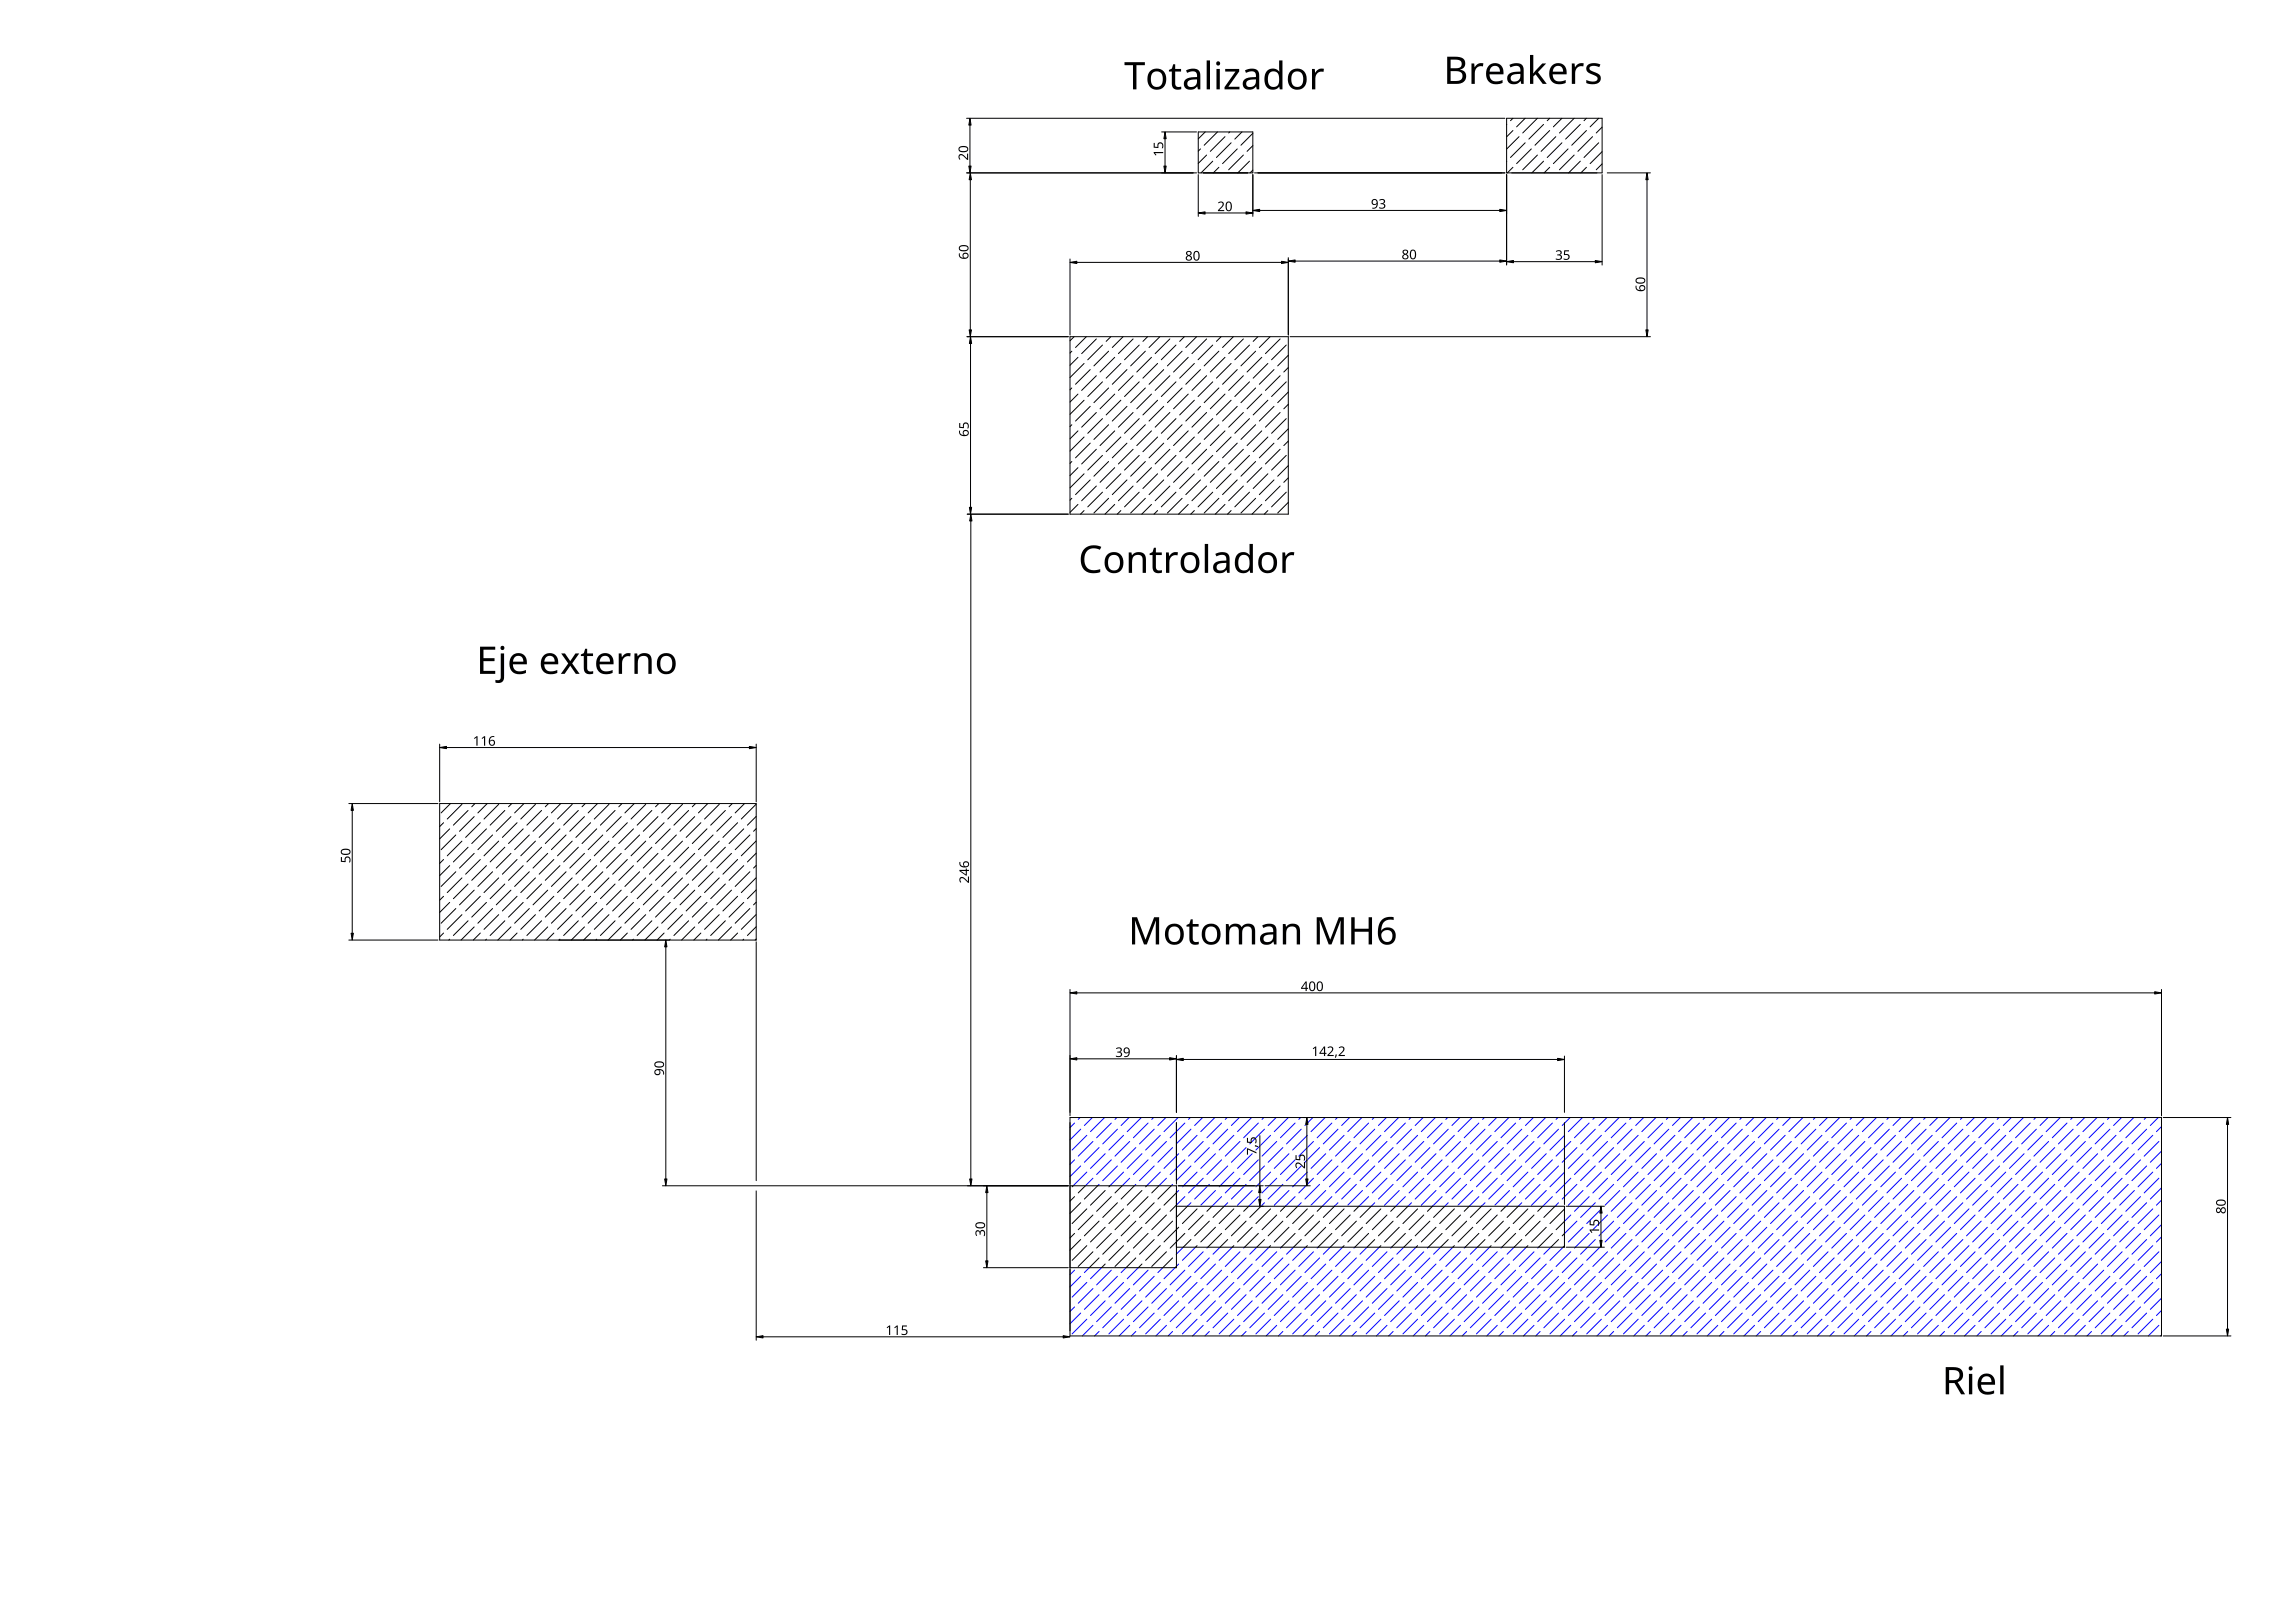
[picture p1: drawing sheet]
<svg xmlns="http://www.w3.org/2000/svg" width="841mm" height="594mm" viewBox="0 0 841 594" stroke-linecap="round" stroke-linejoin="round" font-family="sans-serif">
<g fill="none" stroke="#00f" stroke-width=".37">
<path d="M393.8 411.3l-1.7 1.7M395.8 409.3l-.7 .7M396 413.6l-3.9 3.9M398.3 415.8l-5.4 5.4M400.3 409.3l-2.9 2.9M400.5 418.1l-5.4 5.4M404.8 409.3l-5.2 5.2M407.3 411.3l-5.4 5.4M409.3 409.3l-.7 .7M409.5 413.6l-5.4 5.4M411.7 415.8l-5.3 5.4M413.8 409.3l-3 2.9"/>
<path d="M414 418.1l-5.4 5.4M418.3 409.3l-5.2 5.2M420.7 411.3l-5.4 5.4M422.7 409.3l-.6 .7M423 413.6l-5.4 5.4M425.2 415.8l-5.4 5.4M427.2 409.3l-2.9 2.9M427.5 418.1l-5.4 5.4M431.7 409.3l-5.1 5.2M434.2 411.3l-5.4 5.4M436.2 409.3l-.7 .7M436.4 413.6l-5.4 5.4"/>
<path d="M438.7 415.8l-5.4 5.4M440.7 409.3l-2.9 2.9M440.9 418.1l-5.4 5.4M445.2 409.3l-5.2 5.2M447.7 411.3l-5.4 5.4M449.7 409.3l-.7 .7M449.9 413.6l-5.4 5.4M452.2 415.8l-5.4 5.4M454.2 409.3l-2.9 2.9M454.4 418.1l-5.4 5.4M458.7 409.3l-5.2 5.2M461.1 411.3l-5.4 5.4"/>
<path d="M463.2 409.3l-.7 .7M463.4 413.6l-5.4 5.4M465.6 415.8l-5.4 5.4M467.6 409.3l-2.9 2.9M467.9 418.1l-5.4 5.4M472.1 409.3l-5.1 5.2M474.6 411.3l-5.4 5.4M476.6 409.3l-.7 .7M476.8 413.6l-5.3 5.4M479.1 415.8l-5.4 5.4M481.1 409.3l-2.9 2.9M481.3 418.1l-5.4 5.4"/>
<path d="M485.6 409.3l-5.2 5.2M488.1 411.3l-5.4 5.4M490.1 409.3l-.7 .7M490.3 413.6l-5.4 5.4M492.6 415.8l-5.4 5.4M494.6 409.3l-2.9 2.9M494.8 418.1l-5.4 5.4M499.1 409.3l-5.2 5.2M501.5 411.3l-5.3 5.4M503.6 409.3l-.7 .7M503.8 413.6l-5.4 5.4M506 415.8l-5.4 5.4"/>
<path d="M508.1 409.3l-3 2.9M508.3 418.1l-5.4 5.4M512.5 409.3l-5.1 5.2M515 411.3l-5.4 5.4M517 409.3l-.6 .7M517.3 413.6l-5.4 5.4M519.5 415.8l-5.4 5.4M521.5 409.3l-2.9 2.9M521.7 418.1l-5.3 5.4M526 409.3l-5.2 5.2M528.5 411.3l-5.4 5.4M530.5 409.3l-.7 .7"/>
<path d="M530.7 413.6l-5.4 5.4M533 415.8l-5.4 5.4M535 409.3l-2.9 2.9M535.2 418.1l-5.4 5.4M539.5 409.3l-5.2 5.2M542 411.3l-5.4 5.4M544 409.3l-.7 .7M544.2 413.6l-5.4 5.4M546.4 415.8l-5.3 5.4M548.5 409.3l-3 2.9M548.7 418.1l-5.4 5.4M553 409.3l-5.2 5.2"/>
<path d="M555.4 411.3l-5.4 5.4M557.4 409.3l-.6 .7M557.7 413.6l-5.4 5.4M559.9 415.8l-5.4 5.4M561.9 409.3l-2.9 2.9M562.2 418.1l-5.4 5.4M566.4 409.3l-5.1 5.2M568.9 411.3l-5.4 5.4M570.9 409.3l-.7 .7M571.1 413.6l-5.4 5.4M573.4 415.8l-5.4 5.4M575.4 409.3l-2.9 2.9"/>
<path d="M575.6 418.1l-5.4 5.4M579.9 409.3l-5.2 5.2M582.4 411.3l-5.4 5.4M584.4 409.3l-.7 .7M584.6 413.6l-5.4 5.4M586.9 415.8l-5.4 5.4M588.9 409.3l-2.9 2.9M589.1 418.1l-5.4 5.4M593.4 409.3l-5.2 5.2M595.8 411.3l-5.4 5.4M597.9 409.3l-.7 .7M598.1 413.6l-5.4 5.4"/>
<path d="M600.3 415.8l-5.4 5.4M602.3 409.3l-2.9 2.9M602.6 418.1l-5.4 5.4M606.8 409.3l-5.1 5.2M609.3 411.3l-5.4 5.4M611.3 409.3l-.7 .7M611.5 413.6l-5.3 5.4M613.8 415.8l-5.4 5.4M615.8 409.3l-2.9 2.9M616 418.1l-5.4 5.4M620.3 409.3l-5.2 5.2M622.8 411.3l-5.4 5.4"/>
<path d="M624.8 409.3l-.7 .7M625 413.6l-5.4 5.4M627.3 415.8l-5.4 5.4M629.3 409.3l-2.9 2.9M629.5 418.1l-5.4 5.4M633.8 409.3l-5.2 5.2M636.2 411.3l-5.3 5.4M638.3 409.3l-.7 .7M638.5 413.6l-5.4 5.4M640.7 415.8l-5.4 5.4M642.8 409.3l-3 2.9M643 418.1l-5.4 5.4"/>
<path d="M647.2 409.3l-5.1 5.2M649.7 411.3l-5.4 5.4M651.7 409.3l-.6 .7M652 413.6l-5.4 5.4M654.2 415.8l-5.4 5.4M656.2 409.3l-2.9 2.9M656.4 418.1l-5.3 5.4M660.7 409.3l-5.2 5.2M663.2 411.3l-5.4 5.4M665.2 409.3l-.7 .7M665.4 413.6l-5.4 5.4M667.7 415.8l-5.4 5.4"/>
<path d="M669.7 409.3l-2.9 2.9M669.9 418.1l-5.4 5.4M674.2 409.3l-5.2 5.2M676.7 411.3l-5.4 5.4M678.7 409.3l-.7 .7M678.9 413.6l-5.4 5.4M681.1 415.8l-5.3 5.4M683.2 409.3l-3 2.9M683.4 418.1l-5.4 5.4M687.7 409.3l-5.2 5.2M690.1 411.3l-5.4 5.4M692.1 409.3l-.6 .7"/>
<path d="M692.4 413.6l-5.4 5.4M694.6 415.8l-5.4 5.4M696.6 409.3l-2.9 2.9M696.9 418.1l-5.4 5.4M701.1 409.3l-5.1 5.2M703.6 411.3l-5.4 5.4M705.6 409.3l-.7 .7M705.8 413.6l-5.4 5.4M708.1 415.8l-5.4 5.4M710.1 409.3l-2.9 2.9M710.3 418.1l-5.4 5.4M714.6 409.3l-5.2 5.2"/>
<path d="M717.1 411.3l-5.4 5.4M719.1 409.3l-.7 .7M719.3 413.6l-5.4 5.4M721.6 415.8l-5.4 5.4M723.6 409.3l-2.9 2.9M723.8 418.1l-5.4 5.4M728.1 409.3l-5.2 5.2M730.5 411.3l-5.4 5.4M732.6 409.3l-.7 .7M732.8 413.6l-5.4 5.4M735 415.8l-5.4 5.4M737 409.3l-2.9 2.9"/>
<path d="M737.3 418.1l-5.4 5.4M741.5 409.3l-5.1 5.2M744 411.3l-5.4 5.4M746 409.3l-.7 .7M746.2 413.6l-5.3 5.4M748.5 415.8l-5.4 5.4M750.5 409.3l-2.9 2.9M750.7 418.1l-5.4 5.4M755 409.3l-5.2 5.2M757.5 411.3l-5.4 5.4M759.5 409.3l-.7 .7M759.7 413.6l-5.4 5.4"/>
<path d="M762 415.8l-5.4 5.4M764 409.3l-2.9 2.9M764.2 418.1l-5.4 5.4M768.5 409.3l-5.2 5.2M770.9 411.3l-5.3 5.4M773 409.3l-.7 .7M773.2 413.6l-5.4 5.4M775.4 415.8l-5.4 5.4M777.5 409.3l-3 2.9M777.7 418.1l-5.4 5.4M781.9 409.3l-5.1 5.2M784.4 411.3l-5.4 5.4"/>
<path d="M786.4 409.3l-.6 .7M786.7 413.6l-5.4 5.4M788.9 415.8l-5.4 5.4M790.9 409.3l-2.9 2.9M791.1 418.1l-5.3 5.4M792.1 412.6l-1.9 1.9M393.8 424.8l-1.7 1.7M396 427.1l-3.9 3.9M398.3 429.3l-5 5M400.5 431.5l-2.7 2.8M402.8 420.3l-5.4 5.4M402.8 433.8l-.6 .5"/>
<path d="M405 422.6l-5.4 5.3M407.3 424.8l-5.4 5.4M409.5 427.1l-5.4 5.3M411.7 429.3l-5 5M414 431.5l-2.8 2.8M416.2 420.3l-5.4 5.4M416.2 433.8l-.5 .5M418.5 422.6l-5.4 5.3M420.7 424.8l-5.4 5.4M423 427.1l-5.4 5.3M425.2 429.3l-5 5M427.5 431.5l-2.8 2.8"/>
<path d="M429.7 420.3l-5.4 5.4M429.7 433.8l-.5 .5M431.9 422.6l-5.3 5.3M431.9 436l-.8 .9M434.2 424.8l-5.4 5.4M434.2 438.3l-3.1 3.1M436.4 427.1l-5.4 5.3M438.7 429.3l-5.4 5.4M440.9 431.5l-5.4 5.4M443.2 420.3l-5.4 5.4M443.2 433.8l-5.4 5.4M445.4 422.6l-5.4 5.3"/>
<path d="M445.4 436l-5.4 5.4M447.7 424.8l-5.4 5.4M447.7 438.3l-3.6 3.5M449.9 427.1l-5.4 5.3M452.2 429.3l-5.4 5.4M454.4 431.5l-5.4 5.4M456.6 420.3l-5.3 5.4M456.6 433.8l-5.3 5.4M458.9 422.6l-5.4 5.3M458.9 436l-5.4 5.4M461.1 424.8l-5.4 5.4M461.1 438.3l-3.5 3.5"/>
<path d="M463.4 427.1l-5.4 5.3M465.6 429.3l-5.4 5.4M467.9 431.5l-5.4 5.4M470.1 420.3l-5.4 5.4M470.1 433.8l-5.4 5.4M472.4 422.6l-5.4 5.3M472.4 436l-5.4 5.4M474.6 424.8l-5.4 5.4M474.6 438.3l-3.5 3.5M476.8 427.1l-5.3 5.3M479.1 429.3l-5.4 5.4M481.3 431.5l-5.4 5.4"/>
<path d="M483.6 420.3l-5.4 5.4M483.6 433.8l-5.4 5.4M485.8 422.6l-5.4 5.3M485.8 436l-5.4 5.4M488.1 424.8l-5.4 5.4M488.1 438.3l-3.6 3.5M490.3 427.1l-5.4 5.3M492.6 429.3l-5.4 5.4M494.8 431.5l-5.4 5.4M497.1 420.3l-5.4 5.4M497.1 433.8l-5.4 5.4M499.3 422.6l-5.4 5.3"/>
<path d="M499.3 436l-5.4 5.4M501.5 424.8l-5.3 5.4M501.5 438.3l-3.5 3.5M503.8 427.1l-5.4 5.3M506 429.3l-5.4 5.4M508.3 431.5l-5.4 5.4M510.5 420.3l-5.4 5.4M510.5 433.8l-5.4 5.4M512.8 422.6l-5.4 5.3M512.8 436l-5.4 5.4M515 424.8l-5.4 5.4M515 438.3l-3.5 3.5"/>
<path d="M517.3 427.1l-5.4 5.3M519.5 429.3l-5.4 5.4M521.7 431.5l-5.3 5.4M524 420.3l-5.4 5.4M524 433.8l-5.4 5.4M526.2 422.6l-5.4 5.3M526.2 436l-5.4 5.4M528.5 424.8l-5.4 5.4M528.5 438.3l-3.6 3.5M530.7 427.1l-5.4 5.3M533 429.3l-5.4 5.4M535.2 431.5l-5.4 5.4"/>
<path d="M537.5 433.8l-5.4 5.4M537.5 420.3l-5.4 5.4M539.7 422.6l-5.4 5.3M539.7 436l-5.4 5.4M542 424.8l-5.4 5.4M542 438.3l-3.6 3.5M544.2 427.1l-5.4 5.3M546.4 429.3l-5.3 5.4M548.7 431.5l-5.4 5.4M550.9 433.8l-5.4 5.4M550.9 420.3l-5.4 5.4M553.2 422.6l-5.4 5.3"/>
<path d="M553.2 436l-5.4 5.4M555.4 424.8l-5.4 5.4M555.4 438.3l-3.5 3.5M557.7 427.1l-5.4 5.3M559.9 429.3l-5.4 5.4M562.2 431.5l-5.4 5.4M564.4 433.8l-5.4 5.4M564.4 420.3l-5.4 5.4M566.6 422.6l-5.3 5.3M566.6 436l-5.3 5.4M568.9 424.8l-5.4 5.4M568.9 438.3l-3.5 3.5"/>
<path d="M571.1 427.1l-5.4 5.3M573.4 429.3l-5.4 5.4M575.6 431.5l-5.4 5.4M577.9 433.8l-5.4 5.4M577.9 420.3l-5.4 5.4M580.1 422.6l-5.4 5.3M580.1 436l-5.4 5.4M582.4 424.8l-5.4 5.4M582.4 438.3l-5.4 5.4M584.6 427.1l-5.4 5.3M586.9 429.3l-5.4 5.4M589.1 431.5l-5.4 5.4"/>
<path d="M591.3 420.3l-5.3 5.4M591.3 433.8l-5.3 5.4M593.6 422.6l-5.4 5.3M593.6 436l-5.4 5.4M595.8 424.8l-5.4 5.4M595.8 438.3l-5.4 5.4M598.1 427.1l-5.4 5.3M600.3 429.3l-5.4 5.4M602.6 431.5l-5.4 5.4M604.8 420.3l-5.4 5.4M604.8 433.8l-5.4 5.4M607.1 422.6l-5.4 5.3"/>
<path d="M607.1 436l-5.4 5.4M609.3 424.8l-5.4 5.4M609.3 438.3l-5.4 5.4M611.5 427.1l-5.3 5.3M613.8 429.3l-5.4 5.4M616 431.5l-5.4 5.4M618.3 420.3l-5.4 5.4M618.3 433.8l-5.4 5.4M620.5 422.6l-5.4 5.3M620.5 436l-5.4 5.4M622.8 424.8l-5.4 5.4M622.8 438.3l-5.4 5.4"/>
<path d="M625 427.1l-5.4 5.3M627.3 429.3l-5.4 5.4M629.5 431.5l-5.4 5.4M631.8 420.3l-5.4 5.4M631.8 433.8l-5.4 5.4M634 422.6l-5.4 5.3M634 436l-5.4 5.4M636.2 424.8l-5.3 5.4M636.2 438.3l-5.3 5.4M638.5 427.1l-5.4 5.3M640.7 429.3l-5.4 5.4M643 431.5l-5.4 5.4"/>
<path d="M645.2 420.3l-5.4 5.4M645.2 433.8l-5.4 5.4M647.5 422.6l-5.4 5.3M647.5 436l-5.4 5.4M649.7 424.8l-5.4 5.4M649.7 438.3l-5.4 5.4M652 427.1l-5.4 5.3M654.2 429.3l-5.4 5.4M656.4 431.5l-5.3 5.4M658.7 420.3l-5.4 5.4M658.7 433.8l-5.4 5.4M660.9 422.6l-5.4 5.3"/>
<path d="M660.9 436l-5.4 5.4M663.2 424.8l-5.4 5.4M663.2 438.3l-5.4 5.4M665.4 427.1l-5.4 5.3M667.7 429.3l-5.4 5.4M669.9 431.5l-5.4 5.4M672.2 420.3l-5.4 5.4M672.2 433.8l-5.4 5.4M674.4 422.6l-5.4 5.3M674.4 436l-5.4 5.4M676.7 424.8l-5.4 5.4M676.7 438.3l-5.4 5.4"/>
<path d="M678.9 427.1l-5.4 5.3M681.1 429.3l-5.3 5.4M683.4 431.5l-5.4 5.4M685.6 420.3l-5.4 5.4M685.6 433.8l-5.4 5.4M687.9 422.6l-5.4 5.3M687.9 436l-5.4 5.4M690.1 424.8l-5.4 5.4M690.1 438.3l-5.4 5.4M692.4 427.1l-5.4 5.3M694.6 429.3l-5.4 5.4M696.9 431.5l-5.4 5.4"/>
<path d="M699.1 420.3l-5.4 5.4M699.1 433.8l-5.4 5.4M701.3 422.6l-5.3 5.3M701.3 436l-5.3 5.4M703.6 424.8l-5.4 5.4M703.6 438.3l-5.4 5.4M705.8 427.1l-5.4 5.3M708.1 429.3l-5.4 5.4M710.3 431.5l-5.4 5.4M712.6 420.3l-5.4 5.4M712.6 433.8l-5.4 5.4M714.8 422.6l-5.4 5.3"/>
<path d="M714.8 436l-5.4 5.4M717.1 424.8l-5.4 5.4M717.1 438.3l-5.4 5.4M719.3 427.1l-5.4 5.3M721.6 429.3l-5.4 5.4M723.8 431.5l-5.4 5.4M726 420.3l-5.3 5.4M726 433.8l-5.3 5.4M728.3 422.6l-5.4 5.3M728.3 436l-5.4 5.4M730.5 424.8l-5.4 5.4M730.5 438.3l-5.4 5.4"/>
<path d="M732.8 427.1l-5.4 5.3M735 429.3l-5.4 5.4M737.3 431.5l-5.4 5.4M739.5 420.3l-5.4 5.4M739.5 433.8l-5.4 5.4M741.8 422.6l-5.4 5.3M741.8 436l-5.4 5.4M744 424.8l-5.4 5.4M744 438.3l-5.4 5.4M746.2 427.1l-5.3 5.3M748.5 429.3l-5.4 5.4M750.7 431.5l-5.4 5.4"/>
<path d="M753 420.3l-5.4 5.4M753 433.8l-5.4 5.4M755.2 422.6l-5.4 5.3M755.2 436l-5.4 5.4M757.5 424.8l-5.4 5.4M757.5 438.3l-5.4 5.4M759.7 427.1l-5.4 5.3M762 429.3l-5.4 5.4M764.2 431.5l-5.4 5.4M766.4 420.3l-5.3 5.4M766.4 433.8l-5.3 5.4M768.7 422.6l-5.4 5.3"/>
<path d="M768.7 436l-5.4 5.4M770.9 424.8l-5.3 5.4M770.9 438.3l-5.3 5.4M773.2 427.1l-5.4 5.3M775.4 429.3l-5.4 5.4M777.7 431.5l-5.4 5.4M779.9 420.3l-5.4 5.4M779.9 433.8l-5.4 5.4M782.2 422.6l-5.4 5.3M782.2 436l-5.4 5.4M784.4 424.8l-5.4 5.4M784.4 438.3l-5.4 5.4"/>
<path d="M786.7 427.1l-5.4 5.3M788.9 429.3l-5.4 5.4M791.1 431.5l-5.3 5.4M792.1 421.6l-4.1 4.1M792.1 426.1l-1.9 1.8M792.1 435.1l-4.1 4.1M792.1 439.6l-1.9 1.8M433.6 456.8l-2.5 2.5M436.4 440.5l-1.2 1.3M438.1 456.8l-4.8 4.8M440.9 458.5l-5.4 5.4M442.6 456.8l-.3 .3"/>
<path d="M447.1 456.8l-2.6 2.6M449.9 440.5l-1.3 1.3M451.6 456.8l-4.8 4.8M454.4 458.5l-5.4 5.4M456.1 456.8l-.4 .3M460.6 456.8l-2.6 2.6M463.4 440.5l-1.3 1.3M465.1 456.8l-4.9 4.8M467.9 458.5l-5.4 5.4M469.5 456.8l-.3 .3M474 456.8l-2.5 2.6M476.8 440.5l-1.2 1.3"/>
<path d="M478.5 456.8l-4.8 4.8M481.3 458.5l-5.4 5.4M483 456.8l-.3 .3M487.5 456.8l-2.6 2.6M490.3 440.5l-1.3 1.3M492 456.8l-4.8 4.8M494.8 458.5l-5.4 5.4M496.5 456.8l-.3 .3M501 456.8l-2.6 2.6M503.8 440.5l-1.3 1.3M505.5 456.8l-4.9 4.8M508.3 458.5l-5.4 5.4"/>
<path d="M510 456.8l-.4 .3M514.4 456.8l-2.5 2.6M517.3 440.5l-1.3 1.3M518.9 456.8l-4.8 4.8M521.7 458.5l-5.3 5.4M523.4 456.8l-.3 .3M527.9 456.8l-2.6 2.6M530.7 440.5l-1.3 1.3M532.4 456.8l-4.8 4.8M535.2 458.5l-5.4 5.4M536.9 456.8l-.3 .3M541.4 456.8l-2.6 2.6"/>
<path d="M544.2 440.5l-1.3 1.3M545.9 456.8l-4.8 4.8M548.7 458.5l-5.4 5.4M550.4 456.8l-.4 .3M554.8 456.8l-2.5 2.6M557.7 440.5l-1.3 1.3M559.3 456.8l-4.8 4.8M562.2 458.5l-5.4 5.4M563.8 456.8l-.3 .3M568.3 456.8l-2.6 2.6M571.1 440.5l-1.3 1.3M572.8 456.8l-4.8 4.8"/>
<path d="M573.4 442.8h-.1M573.4 456.2l-.1 .1M575.6 445l-2.3 2.3M575.6 458.5l-5.4 5.4M577.9 447.3l-4.6 4.5M580.1 449.5l-5.4 5.4M582.4 451.7l-5.4 5.4M584.6 440.5l-5.4 5.4M584.6 454l-5.4 5.4M586.9 442.8l-5.4 5.4M586.9 456.2l-5.4 5.4M589.1 445l-5.4 5.4"/>
<path d="M589.1 458.5l-5.4 5.4M591.3 447.3l-5.3 5.3M593.6 449.5l-5.4 5.4M595.8 451.7l-5.4 5.4M598.1 440.5l-5.4 5.4M598.1 454l-5.4 5.4M600.3 442.8l-5.4 5.4M600.3 456.2l-5.4 5.4M602.6 445l-5.4 5.4M602.6 458.5l-5.4 5.4M604.8 447.3l-5.4 5.3M607.1 449.5l-5.4 5.4"/>
<path d="M609.3 451.7l-5.4 5.4M611.5 440.5l-5.3 5.4M611.5 454l-5.3 5.4M613.8 442.8l-5.4 5.4M613.8 456.2l-5.4 5.4M616 445l-5.4 5.4M616 458.5l-5.4 5.4M618.3 447.3l-5.4 5.3M620.5 449.5l-5.4 5.4M622.8 451.7l-5.4 5.4M625 440.5l-5.4 5.4M625 454l-5.4 5.4"/>
<path d="M627.3 442.8l-5.4 5.4M627.3 456.2l-5.4 5.4M629.5 445l-5.4 5.4M629.5 458.5l-5.4 5.4M631.8 447.3l-5.4 5.3M634 449.5l-5.4 5.4M636.2 451.7l-5.3 5.4M638.5 440.5l-5.4 5.4M638.5 454l-5.4 5.4M640.7 442.8l-5.4 5.4M640.7 456.2l-5.4 5.4M643 445l-5.4 5.4"/>
<path d="M643 458.5l-5.4 5.4M645.2 447.3l-5.4 5.3M647.5 449.5l-5.4 5.4M649.7 451.7l-5.4 5.4M652 440.5l-5.4 5.4M652 454l-5.4 5.4M654.2 442.8l-5.4 5.4M654.2 456.2l-5.4 5.4M656.4 445l-5.3 5.4M656.4 458.5l-5.3 5.4M658.7 447.3l-5.4 5.3M660.9 449.5l-5.4 5.4"/>
<path d="M663.2 451.7l-5.4 5.4M665.4 440.5l-5.4 5.4M665.4 454l-5.4 5.4M667.7 442.8l-5.4 5.4M667.7 456.2l-5.4 5.4M669.9 445l-5.4 5.4M669.9 458.5l-5.4 5.4M672.2 447.3l-5.4 5.3M674.4 449.5l-5.4 5.4M676.7 451.7l-5.4 5.4M678.9 440.5l-5.4 5.4M678.9 454l-5.4 5.4"/>
<path d="M681.1 442.8l-5.3 5.4M681.1 456.2l-5.3 5.4M683.4 445l-5.4 5.4M683.4 458.5l-5.4 5.4M685.6 447.3l-5.4 5.3M687.9 449.5l-5.4 5.4M690.1 451.7l-5.4 5.4M692.4 440.5l-5.4 5.4M692.4 454l-5.4 5.4M694.6 442.8l-5.4 5.4M694.6 456.2l-5.4 5.4M696.9 445l-5.4 5.4"/>
<path d="M696.9 458.5l-5.4 5.4M699.1 447.3l-5.4 5.3M701.3 449.5l-5.3 5.4M703.6 451.7l-5.4 5.4M705.8 440.5l-5.4 5.4M705.8 454l-5.4 5.4M708.1 442.8l-5.4 5.4M708.1 456.2l-5.4 5.4M710.3 445l-5.4 5.4M710.3 458.5l-5.4 5.4M712.6 447.3l-5.4 5.3M714.8 449.5l-5.4 5.4"/>
<path d="M717.1 451.7l-5.4 5.4M719.3 440.5l-5.4 5.4M719.3 454l-5.4 5.4M721.6 442.8l-5.4 5.4M721.6 456.2l-5.4 5.4M723.8 445l-5.4 5.4M723.8 458.5l-5.4 5.4M726 447.3l-5.3 5.3M728.3 449.5l-5.4 5.4M730.5 451.7l-5.4 5.4M732.8 440.5l-5.4 5.4M732.8 454l-5.4 5.4"/>
<path d="M735 442.8l-5.4 5.4M735 456.2l-5.4 5.4M737.3 445l-5.4 5.4M737.3 458.5l-5.4 5.4M739.5 447.3l-5.4 5.3M741.8 449.5l-5.4 5.4M744 451.7l-5.4 5.4M746.2 440.5l-5.3 5.4M746.2 454l-5.3 5.4M748.5 442.8l-5.4 5.4M748.5 456.2l-5.4 5.4M750.7 445l-5.4 5.4"/>
<path d="M750.7 458.5l-5.4 5.4M753 447.3l-5.4 5.3M755.2 449.5l-5.4 5.4M757.5 451.7l-5.4 5.4M759.7 440.5l-5.4 5.4M759.7 454l-5.4 5.4M762 442.8l-5.4 5.4M762 456.2l-5.4 5.4M764.2 445l-5.4 5.4M764.2 458.5l-5.4 5.4M766.4 447.3l-5.3 5.3M768.7 449.5l-5.4 5.4"/>
<path d="M770.9 451.7l-5.3 5.4M773.2 440.5l-5.4 5.4M773.2 454l-5.4 5.4M775.4 442.8l-5.4 5.4M775.4 456.2l-5.4 5.4M777.7 445l-5.4 5.4M777.7 458.5l-5.4 5.4M779.9 447.3l-5.4 5.3M782.2 449.5l-5.4 5.4M784.4 451.7l-5.4 5.4M786.7 440.5l-5.4 5.4M786.7 454l-5.4 5.4"/>
<path d="M788.9 442.8l-5.4 5.4M788.9 456.2l-5.4 5.4M791.1 445l-5.3 5.4M791.1 458.5l-5.3 5.4M792.1 448.5l-4.1 4.1M792.1 453l-1.9 1.9M393.8 465.2l-1.7 1.7M393.8 478.7l-1.7 1.7M396 467.5l-3.9 3.9M398.3 469.7l-5.4 5.4M399.2 464.3l-1.8 1.8M400.5 472l-5.4 5.3"/>
<path d="M402.8 474.2l-5.4 5.4M403.7 464.3l-4.1 4.1M405 476.4l-5.4 5.4M407.3 465.2l-5.4 5.4M407.3 478.7l-5.4 5.4M409.5 467.5l-5.4 5.3M411.7 469.7l-5.3 5.4M412.7 464.3l-1.9 1.8M414 472l-5.4 5.3M416.2 474.2l-5.4 5.4M417.1 464.3l-4 4.1M418.5 476.4l-5.4 5.4"/>
<path d="M420.7 465.2l-5.4 5.4M420.7 478.7l-5.4 5.4M423 467.5l-5.4 5.3M425.2 469.7l-5.4 5.4M426.1 464.3l-1.8 1.8M427.5 472l-5.4 5.3M429.7 474.2l-5.4 5.4M430.6 464.3l-4 4.1M431.9 463l-.8 .8M431.9 476.4l-5.3 5.4M434.2 465.2l-5.4 5.4M434.2 478.7l-5.4 5.4"/>
<path d="M436.4 467.5l-5.4 5.3M438.7 469.7l-5.4 5.4M440.9 472l-5.4 5.3M443.2 460.7l-5.4 5.4M443.2 474.2l-5.4 5.4M445.4 463l-5.4 5.4M445.4 476.4l-5.4 5.4M447.7 465.2l-5.4 5.4M447.7 478.7l-5.4 5.4M449.9 467.5l-5.4 5.3M452.2 469.7l-5.4 5.4M454.4 472l-5.4 5.3"/>
<path d="M456.6 460.7l-5.3 5.4M456.6 474.2l-5.3 5.4M458.9 463l-5.4 5.4M458.9 476.4l-5.4 5.4M461.1 465.2l-5.4 5.4M461.1 478.7l-5.4 5.4M463.4 467.5l-5.4 5.3M465.6 469.7l-5.4 5.4M467.9 472l-5.4 5.3M470.1 460.7l-5.4 5.4M470.1 474.2l-5.4 5.4M472.4 463l-5.4 5.4"/>
<path d="M472.4 476.4l-5.4 5.4M474.6 465.2l-5.4 5.4M474.6 478.7l-5.4 5.4M476.8 467.5l-5.3 5.3M479.1 469.7l-5.4 5.4M481.3 472l-5.4 5.3M483.6 460.7l-5.4 5.4M483.6 474.2l-5.4 5.4M485.8 463l-5.4 5.4M485.8 476.4l-5.4 5.4M488.1 465.2l-5.4 5.4M488.1 478.7l-5.4 5.4"/>
<path d="M490.3 467.5l-5.4 5.3M492.6 469.7l-5.4 5.4M494.8 472l-5.4 5.3M497.1 460.7l-5.4 5.4M497.1 474.2l-5.4 5.4M499.3 463l-5.4 5.4M499.3 476.4l-5.4 5.4M501.5 465.2l-5.3 5.4M501.5 478.7l-5.3 5.4M503.8 467.5l-5.4 5.3M506 469.7l-5.4 5.4M508.3 472l-5.4 5.3"/>
<path d="M510.5 460.7l-5.4 5.4M510.5 474.2l-5.4 5.4M512.8 463l-5.4 5.4M512.8 476.4l-5.4 5.4M515 465.2l-5.4 5.4M515 478.7l-5.4 5.4M517.3 467.5l-5.4 5.3M519.5 469.7l-5.4 5.4M521.7 472l-5.3 5.3M524 460.7l-5.4 5.4M524 474.2l-5.4 5.4M526.2 463l-5.4 5.4"/>
<path d="M526.2 476.4l-5.4 5.4M528.5 465.2l-5.4 5.4M528.5 478.7l-5.4 5.4M530.7 467.5l-5.4 5.3M533 469.7l-5.4 5.4M535.2 472l-5.4 5.3M537.5 460.7l-5.4 5.4M537.5 474.2l-5.4 5.4M539.7 463l-5.4 5.4M539.7 476.4l-5.4 5.4M542 465.2l-5.4 5.4M542 478.7l-5.4 5.4"/>
<path d="M544.2 467.5l-5.4 5.3M546.4 469.7l-5.3 5.4M548.7 472l-5.4 5.3M550.9 460.7l-5.4 5.4M550.9 474.2l-5.4 5.4M553.2 463l-5.4 5.4M553.2 476.4l-5.4 5.4M555.4 465.2l-5.4 5.4M555.4 478.7l-5.4 5.4M557.7 467.5l-5.4 5.3M559.9 469.7l-5.4 5.4M562.2 472l-5.4 5.3"/>
<path d="M564.4 460.7l-5.4 5.4M564.4 474.2l-5.4 5.4M566.6 463l-5.3 5.4M566.6 476.4l-5.3 5.4M568.9 465.2l-5.4 5.4M568.9 478.7l-5.4 5.4M571.1 467.5l-5.4 5.3M573.4 469.7l-5.4 5.4M575.6 472l-5.4 5.3M577.9 460.7l-5.4 5.4M577.9 474.2l-5.4 5.4M580.1 463l-5.4 5.4"/>
<path d="M580.1 476.4l-5.4 5.4M582.4 465.2l-5.4 5.4M582.4 478.7l-5.4 5.4M584.6 467.5l-5.4 5.3M586.9 469.7l-5.4 5.4M589.1 472l-5.4 5.3M591.3 460.7l-5.3 5.4M591.3 474.2l-5.3 5.4M593.6 463l-5.4 5.4M593.6 476.4l-5.4 5.4M595.8 465.2l-5.4 5.4M595.8 478.7l-5.4 5.4"/>
<path d="M598.1 467.5l-5.4 5.3M600.3 469.7l-5.4 5.4M602.6 472l-5.4 5.3M604.8 460.7l-5.4 5.4M604.8 474.2l-5.4 5.4M607.1 463l-5.4 5.4M607.1 476.4l-5.4 5.4M609.3 465.2l-5.4 5.4M609.3 478.7l-5.4 5.4M611.5 467.5l-5.3 5.3M613.8 469.7l-5.4 5.4M616 472l-5.4 5.3"/>
<path d="M618.3 460.7l-5.4 5.4M618.3 474.2l-5.4 5.4M620.5 463l-5.4 5.4M620.5 476.4l-5.4 5.4M622.8 465.2l-5.4 5.4M622.8 478.7l-5.4 5.4M625 467.5l-5.4 5.3M627.3 469.7l-5.4 5.4M629.5 472l-5.4 5.3M631.8 460.7l-5.4 5.4M631.8 474.2l-5.4 5.4M634 463l-5.4 5.4"/>
<path d="M634 476.4l-5.4 5.4M636.2 465.2l-5.3 5.4M636.2 478.7l-5.3 5.4M638.5 467.5l-5.4 5.3M640.7 469.7l-5.4 5.4M643 472l-5.4 5.3M645.2 460.7l-5.4 5.4M645.2 474.2l-5.4 5.4M647.5 463l-5.4 5.4M647.5 476.4l-5.4 5.4M649.7 465.2l-5.4 5.4M649.7 478.7l-5.4 5.4"/>
<path d="M652 467.5l-5.4 5.3M654.2 469.7l-5.4 5.4M656.4 472l-5.3 5.3M658.7 460.7l-5.4 5.4M658.7 474.2l-5.4 5.4M660.9 463l-5.4 5.4M660.9 476.4l-5.4 5.4M663.2 465.2l-5.4 5.4M663.2 478.7l-5.4 5.4M665.4 467.5l-5.4 5.3M667.7 469.7l-5.4 5.4M669.9 472l-5.4 5.3"/>
<path d="M672.2 460.7l-5.4 5.4M672.2 474.2l-5.4 5.4M674.4 463l-5.4 5.4M674.4 476.4l-5.4 5.4M676.7 465.2l-5.4 5.4M676.7 478.7l-5.4 5.4M678.9 467.5l-5.4 5.3M681.1 469.7l-5.3 5.4M683.4 472l-5.4 5.3M685.6 460.7l-5.4 5.4M685.6 474.2l-5.4 5.4M687.9 463l-5.4 5.4"/>
<path d="M687.9 476.4l-5.4 5.4M690.1 465.2l-5.4 5.4M690.1 478.7l-5.4 5.4M692.4 467.5l-5.4 5.3M694.6 469.7l-5.4 5.4M696.9 472l-5.4 5.3M699.1 460.7l-5.4 5.4M699.1 474.2l-5.4 5.4M701.3 463l-5.3 5.4M701.3 476.4l-5.3 5.4M703.6 465.2l-5.4 5.4M703.6 478.7l-5.4 5.4"/>
<path d="M705.8 467.5l-5.4 5.3M708.1 469.7l-5.4 5.4M710.3 472l-5.4 5.3M712.6 460.7l-5.4 5.4M712.6 474.2l-5.4 5.4M714.8 463l-5.4 5.4M714.8 476.4l-5.4 5.4M717.1 465.2l-5.4 5.4M717.1 478.7l-5.4 5.4M719.3 467.5l-5.4 5.3M721.6 469.7l-5.4 5.4M723.8 472l-5.4 5.3"/>
<path d="M726 460.7l-5.3 5.4M726 474.2l-5.3 5.4M728.3 463l-5.4 5.4M728.3 476.4l-5.4 5.4M730.5 465.2l-5.4 5.4M730.5 478.7l-5.4 5.4M732.8 467.5l-5.4 5.3M735 469.7l-5.4 5.4M737.3 472l-5.4 5.3M739.5 460.7l-5.4 5.4M739.5 474.2l-5.4 5.4M741.8 463l-5.4 5.4"/>
<path d="M741.8 476.4l-5.4 5.4M744 465.2l-5.4 5.4M744 478.7l-5.4 5.4M746.2 467.5l-5.3 5.3M748.5 469.7l-5.4 5.4M750.7 472l-5.4 5.3M753 460.7l-5.4 5.4M753 474.2l-5.4 5.4M755.2 463l-5.4 5.4M755.2 476.4l-5.4 5.4M757.5 465.2l-5.4 5.4M757.5 478.7l-5.4 5.4"/>
<path d="M759.7 467.5l-5.4 5.3M762 469.7l-5.4 5.4M764.2 472l-5.4 5.3M766.4 460.7l-5.3 5.4M766.4 474.2l-5.3 5.4M768.7 463l-5.4 5.4M768.7 476.4l-5.4 5.4M770.9 465.2l-5.3 5.4M770.9 478.7l-5.3 5.4M773.2 467.5l-5.4 5.3M775.4 469.7l-5.4 5.4M777.7 472l-5.4 5.3"/>
<path d="M779.9 460.7l-5.4 5.4M779.9 474.2l-5.4 5.4M782.2 463l-5.4 5.4M782.2 476.4l-5.4 5.4M784.4 465.2l-5.4 5.4M784.4 478.7l-5.4 5.4M786.7 467.5l-5.4 5.3M788.9 469.7l-5.4 5.4M791.1 472l-5.3 5.3M792.1 462l-4.1 4.1M792.1 466.5l-1.9 1.9M792.1 475.5l-4.1 4.1"/>
<path d="M792.1 480l-1.9 1.8M396 480.9l-3.9 3.9M398.3 483.2l-5.4 5.4M400.5 485.4l-3.9 3.9M402.8 487.7l-1.7 1.6M409.5 480.9l-5.4 5.4M411.7 483.2l-5.3 5.4M414 485.4l-3.9 3.9M416.2 487.7l-1.6 1.6M423 480.9l-5.4 5.4M425.2 483.2l-5.4 5.4M427.5 485.4l-3.9 3.9"/>
<path d="M429.7 487.7l-1.6 1.6M436.4 480.9l-5.4 5.4M438.7 483.2l-5.4 5.4M440.9 485.4l-3.9 3.9M443.2 487.7l-1.7 1.6M449.9 480.9l-5.4 5.4M452.2 483.2l-5.4 5.4M454.4 485.4l-3.9 3.9M456.6 487.7l-1.6 1.6M463.4 480.9l-5.4 5.4M465.6 483.2l-5.4 5.4M467.9 485.4l-3.9 3.9"/>
<path d="M470.1 487.7l-1.6 1.6M476.8 480.9l-5.3 5.4M479.1 483.2l-5.4 5.4M481.3 485.4l-3.8 3.9M483.6 487.7l-1.7 1.6M490.3 480.9l-5.4 5.4M492.6 483.2l-5.4 5.4M494.8 485.4l-3.9 3.9M497.1 487.7l-1.7 1.6M503.8 480.9l-5.4 5.4M506 483.2l-5.4 5.4M508.3 485.4l-3.9 3.9"/>
<path d="M510.5 487.7l-1.6 1.6M517.3 480.9l-5.4 5.4M519.5 483.2l-5.4 5.4M521.7 485.4l-3.8 3.9M524 487.7l-1.6 1.6M530.7 480.9l-5.4 5.4M533 483.2l-5.4 5.4M535.2 485.4l-3.9 3.9M537.5 487.7l-1.7 1.6M544.2 480.9l-5.4 5.4M546.4 483.2l-5.3 5.4M548.7 485.4l-3.9 3.9"/>
<path d="M550.9 487.7l-1.6 1.6M557.7 480.9l-5.4 5.4M559.9 483.2l-5.4 5.4M562.2 485.4l-3.9 3.9M564.4 487.7l-1.6 1.6M571.1 480.9l-5.4 5.4M573.4 483.2l-5.4 5.4M575.6 485.4l-3.9 3.9M577.9 487.7l-1.7 1.6M584.6 480.9l-5.4 5.4M586.9 483.2l-5.4 5.4M589.1 485.4l-3.9 3.9"/>
<path d="M591.3 487.7l-1.6 1.6M598.1 480.9l-5.4 5.4M600.3 483.2l-5.4 5.4M602.6 485.4l-3.9 3.9M604.8 487.7l-1.6 1.6M611.5 480.9l-5.3 5.4M613.8 483.2l-5.4 5.4M616 485.4l-3.8 3.9M618.3 487.7l-1.7 1.6M625 480.9l-5.4 5.4M627.3 483.2l-5.4 5.4M629.5 485.4l-3.9 3.9"/>
<path d="M631.8 487.7l-1.7 1.6M638.5 480.9l-5.4 5.4M640.7 483.2l-5.4 5.4M643 485.4l-3.9 3.9M645.2 487.7l-1.6 1.6M652 480.9l-5.4 5.4M654.2 483.2l-5.4 5.4M656.4 485.4l-3.8 3.9M658.7 487.7l-1.6 1.6M665.4 480.9l-5.4 5.4M667.7 483.2l-5.4 5.4M669.9 485.4l-3.9 3.9"/>
<path d="M672.2 487.7l-1.7 1.6M678.9 480.9l-5.4 5.4M681.1 483.2l-5.3 5.4M683.4 485.4l-3.9 3.9M685.6 487.7l-1.6 1.6M692.4 480.9l-5.4 5.4M694.6 483.2l-5.4 5.4M696.9 485.4l-3.9 3.9M699.1 487.7l-1.6 1.6M705.8 480.9l-5.4 5.4M708.1 483.2l-5.4 5.4M710.3 485.4l-3.9 3.9"/>
<path d="M712.6 487.7l-1.7 1.6M719.3 480.9l-5.4 5.4M721.6 483.2l-5.4 5.4M723.8 485.4l-3.9 3.9M726 487.7l-1.6 1.6M732.8 480.9l-5.4 5.4M735 483.2l-5.4 5.4M737.3 485.4l-3.9 3.9M739.5 487.7l-1.6 1.6M746.2 480.9l-5.3 5.4M748.5 483.2l-5.4 5.4M750.7 485.4l-3.9 3.9"/>
<path d="M753 487.7l-1.7 1.6M759.7 480.9l-5.4 5.4M762 483.2l-5.4 5.4M764.2 485.4l-3.9 3.9M766.4 487.7l-1.6 1.6M773.2 480.9l-5.4 5.4M775.4 483.2l-5.4 5.4M777.7 485.4l-3.9 3.9M779.9 487.7l-1.6 1.6M786.7 480.9l-5.4 5.4M788.9 483.2l-5.4 5.4M791.1 485.4l-3.8 3.9"/>
<path d="M792.1 489l-.4 .3"/>
</g>
<path d="M439.1 48.3h20v15h-20zM552.1 43.3h35v20h-35zM392.1 123.3h80v65h-80zM161.1 294.3h116v50h-116zM392.1 409.3h400v80h-400zM392.1 434.3h39v30h-39M431.1 441.8h142.2v15h-142.2" fill="none" stroke="#000" stroke-width=".37"/>
<g fill="none" stroke="#000" stroke-width=".37">
<path d="M439.9 54.5l-.8 .9M441.7 48.3l-2.6 2.6M442.2 56.8l-3.1 3.1M444.4 59l-4.3 4.3M446.2 48.3l-4.9 4.9M448.9 50.1l-5.4 5.3M450.6 48.3l-.3 .4M451.2 52.3l-5.4 5.4M453.4 54.5l-5.4 5.4M455.1 48.3l-2.6 2.7M455.6 56.8l-5.3 5.4M457.9 59l-4.3 4.3"/>
<path d="M459.1 48.8l-4.4 4.4M459.1 53.3l-2.1 2.1M552.2 59l-.1 .1M552.2 45.6h-.1M554.4 43.3l-.9 .9M554.4 47.8l-2.3 2.3M556.7 50.1l-4.6 4.5M558.9 43.3l-3.1 3.2M558.9 52.3l-5.4 5.4M561.2 54.5l-5.4 5.4M563.4 43.3l-5.4 5.4M563.4 56.8l-5.4 5.4"/>
<path d="M565.7 45.6l-5.4 5.4M565.7 59l-4.3 4.3M567.9 43.3l-.9 .9M567.9 47.8l-5.4 5.4M570.1 50.1l-5.3 5.3M572.4 43.3l-3.2 3.2M572.4 52.3l-5.4 5.4M574.6 54.5l-5.4 5.4M576.9 43.3l-5.4 5.4M576.9 56.8l-5.4 5.4M579.1 45.6l-5.4 5.4M579.1 59l-4.3 4.3"/>
<path d="M581.4 43.3l-.9 .9M581.4 47.8l-5.4 5.4M583.6 50.1l-5.4 5.3M585.9 43.3l-3.2 3.2M585.9 52.3l-5.4 5.4M587.1 55.5l-4.4 4.4M587.1 46.6l-2.1 2.1M446.7 61.3l-2.1 2M459.1 62.3l-1 1M554.4 61.3l-2 2M567.9 61.3l-2 2M581.4 61.3l-2.1 2"/>
<path d="M587.1 60l-2.1 2.2M392.8 128.6l-.7 .7M393.6 123.3l-1.5 1.5M395 130.9l-2.9 2.9M397.3 133.1l-5.2 5.2M398.1 123.3l-4 4M399.5 135.4l-5.4 5.4M401.8 124.1l-5.4 5.4M401.8 137.6l-5.4 5.4M404 126.4l-5.4 5.4M404 139.9l-5.4 5.3M406.3 128.6l-5.4 5.4"/>
<path d="M407.1 123.3l-1.7 1.7M408.5 130.9l-5.4 5.4M410.7 133.1l-5.3 5.4M411.6 123.3l-4 4M413 135.4l-5.4 5.4M415.2 124.1l-5.4 5.4M415.2 137.6l-5.4 5.4M417.5 126.4l-5.4 5.4M417.5 139.9l-5.4 5.3M419.7 128.6l-5.4 5.4M420.5 123.3l-1.7 1.7M422 130.9l-5.4 5.4"/>
<path d="M424.2 133.1l-5.4 5.4M425 123.3l-3.9 4M426.5 135.4l-5.4 5.4M428.7 124.1l-5.4 5.4M428.7 137.6l-5.4 5.4M431 126.4l-5.4 5.4M431 139.9l-5.4 5.3M433.2 128.6l-5.4 5.4M434 123.3l-1.7 1.7M435.4 130.9l-5.3 5.4M437.7 133.1l-5.4 5.4M438.5 123.3l-4 4"/>
<path d="M439.9 135.4l-5.4 5.4M442.2 124.1l-5.4 5.4M442.2 137.6l-5.4 5.4M444.4 126.4l-5.4 5.4M444.4 139.9l-5.4 5.3M446.7 128.6l-5.4 5.4M447.5 123.3l-1.7 1.7M448.9 130.9l-5.4 5.4M451.2 133.1l-5.4 5.4M452 123.3l-4 4M453.4 135.4l-5.4 5.4M455.6 124.1l-5.3 5.4"/>
<path d="M455.6 137.6l-5.3 5.4M457.9 126.4l-5.4 5.4M457.9 139.9l-5.4 5.3M460.1 128.6l-5.4 5.4M461 123.3l-1.8 1.7M462.4 130.9l-5.4 5.4M464.6 133.1l-5.4 5.4M465.4 123.3l-3.9 4M466.9 135.4l-5.4 5.4M469.1 124.1l-5.4 5.4M469.1 137.6l-5.4 5.4M471.4 126.4l-5.4 5.4"/>
<path d="M471.4 139.9l-5.4 5.3M472.1 130.1l-3.9 3.9M472.1 134.6l-1.6 1.7M392.8 142.1l-.7 .7M392.8 155.6l-.7 .6M395 144.3l-2.9 3M395 157.8l-2.9 2.9M397.3 146.6l-5.2 5.2M399.5 148.8l-5.4 5.4M401.8 151.1l-5.4 5.4M404 153.3l-5.4 5.4M406.3 142.1l-5.4 5.4"/>
<path d="M406.3 155.6l-5.4 5.4M408.5 144.3l-5.4 5.4M408.5 157.8l-5.4 5.4M410.7 146.6l-5.3 5.4M413 148.8l-5.4 5.4M415.2 151.1l-5.4 5.4M417.5 153.3l-5.4 5.4M419.7 142.1l-5.4 5.4M419.7 155.6l-5.4 5.4M422 144.3l-5.4 5.4M422 157.8l-5.4 5.4M424.2 146.6l-5.4 5.4"/>
<path d="M426.5 148.8l-5.4 5.4M428.7 151.1l-5.4 5.4M431 153.3l-5.4 5.4M433.2 142.1l-5.4 5.4M433.2 155.6l-5.4 5.4M435.4 144.3l-5.3 5.4M435.4 157.8l-5.3 5.4M437.7 146.6l-5.4 5.4M439.9 148.8l-5.4 5.4M442.2 151.1l-5.4 5.4M444.4 153.3l-5.4 5.4M446.7 142.1l-5.4 5.4"/>
<path d="M446.7 155.6l-5.4 5.4M448.9 144.3l-5.4 5.4M448.9 157.8l-5.4 5.4M451.2 146.6l-5.4 5.4M453.4 148.8l-5.4 5.4M455.6 151.1l-5.3 5.4M457.9 153.3l-5.4 5.4M460.1 142.1l-5.4 5.4M460.1 155.6l-5.4 5.4M462.4 144.3l-5.4 5.4M462.4 157.8l-5.4 5.4M464.6 146.6l-5.4 5.4"/>
<path d="M466.9 148.8l-5.4 5.4M469.1 151.1l-5.4 5.4M471.4 153.3l-5.4 5.4M472.1 143.6l-3.9 3.9M472.1 148.1l-1.6 1.6M472.1 157.1l-3.9 3.9M392.8 169l-.7 .7M395 171.3l-2.9 2.9M397.3 160.1l-5.2 5.1M397.3 173.5l-5.2 5.2M399.5 162.3l-5.4 5.4M399.5 175.8l-5.4 5.4"/>
<path d="M401.8 164.5l-5.4 5.4M401.8 178l-5.4 5.4M404 166.8l-5.4 5.4M406.3 169l-5.4 5.4M408.5 171.3l-5.4 5.4M410.7 160.1l-5.3 5.3M410.7 173.5l-5.3 5.4M413 162.3l-5.4 5.4M413 175.8l-5.4 5.4M415.2 164.5l-5.4 5.4M415.2 178l-5.4 5.4M417.5 166.8l-5.4 5.4"/>
<path d="M419.7 169l-5.4 5.4M422 171.3l-5.4 5.4M424.2 160.1l-5.4 5.3M424.2 173.5l-5.4 5.4M426.5 162.3l-5.4 5.4M426.5 175.8l-5.4 5.4M428.7 164.5l-5.4 5.4M428.7 178l-5.4 5.4M431 166.8l-5.4 5.4M433.2 169l-5.4 5.4M435.4 171.3l-5.3 5.4M437.7 160.1l-5.4 5.3"/>
<path d="M437.7 173.5l-5.4 5.4M439.9 162.3l-5.4 5.4M439.9 175.8l-5.4 5.4M442.2 164.5l-5.4 5.4M442.2 178l-5.4 5.4M444.4 166.8l-5.4 5.4M446.7 169l-5.4 5.4M448.9 171.3l-5.4 5.4M451.2 160.1l-5.4 5.3M451.2 173.5l-5.4 5.4M453.4 162.3l-5.4 5.4M453.4 175.8l-5.4 5.4"/>
<path d="M455.6 164.5l-5.3 5.4M455.6 178l-5.3 5.4M457.9 166.8l-5.4 5.4M460.1 169l-5.4 5.4M462.4 171.3l-5.4 5.4M464.6 160.1l-5.4 5.3M464.6 173.5l-5.4 5.4M466.9 162.3l-5.4 5.4M466.9 175.8l-5.4 5.4M469.1 164.5l-5.4 5.4M469.1 178l-5.4 5.4M471.4 166.8l-5.4 5.4"/>
<path d="M472.1 161.6l-1.6 1.6M472.1 170.5l-3.9 3.9M472.1 175l-1.6 1.7M392.8 182.5l-.7 .7M395 184.8l-2.9 2.9M397.3 187l-1.3 1.3M404 180.3l-5.4 5.4M406.3 182.5l-5.4 5.4M408.5 184.8l-3.6 3.5M410.7 187l-1.3 1.3M417.5 180.3l-5.4 5.4M419.7 182.5l-5.4 5.4"/>
<path d="M422 184.8l-3.6 3.5M424.2 187l-1.3 1.3M431 180.3l-5.4 5.4M433.2 182.5l-5.4 5.4M435.4 184.8l-3.5 3.5M437.7 187l-1.3 1.3M444.4 180.3l-5.4 5.4M446.7 182.5l-5.4 5.4M448.9 184.8l-3.6 3.5M451.2 187l-1.4 1.3M457.9 180.3l-5.4 5.4M460.1 182.5l-5.4 5.4"/>
<path d="M462.4 184.8l-3.6 3.5M464.6 187l-1.3 1.3M471.4 180.3l-5.4 5.4M472.1 184l-3.9 3.9M165.1 294.3l-3.4 3.4M169.3 294.6l-5.4 5.4M171.5 296.8l-5.4 5.4M173.8 299.1l-5.4 5.4M174.1 294.3l-1.2 1.2M178.5 294.3l-3.4 3.4M182.8 294.6l-5.4 5.4M185 296.8l-5.4 5.4"/>
<path d="M187.2 299.1l-5.3 5.4M187.5 294.3l-1.2 1.2M192 294.3l-3.4 3.4M196.2 294.6l-5.4 5.4M198.5 296.8l-5.4 5.4M200.7 299.1l-5.4 5.4M201 294.3l-1.2 1.2M205.5 294.3l-3.4 3.4M209.7 294.6l-5.4 5.4M211.9 296.8l-5.3 5.4M214.2 299.1l-5.4 5.4M214.5 294.3l-1.2 1.2"/>
<path d="M219 294.3l-3.5 3.4M223.2 294.6l-5.4 5.4M225.4 296.8l-5.4 5.4M227.7 299.1l-5.4 5.4M227.9 294.3l-1.1 1.2M232.4 294.3l-3.4 3.4M236.6 294.6l-5.4 5.4M238.9 296.8l-5.4 5.4M241.1 299.1l-5.4 5.4M241.4 294.3l-1.2 1.2M245.9 294.3l-3.4 3.4M250.1 294.6l-5.4 5.4"/>
<path d="M252.3 296.8l-5.3 5.4M254.6 299.1l-5.4 5.4M254.9 294.3l-1.2 1.2M259.4 294.3l-3.5 3.4M263.6 294.6l-5.4 5.4M265.8 296.8l-5.4 5.4M268.1 299.1l-5.4 5.4M268.3 294.3l-1.1 1.2M272.8 294.3l-3.4 3.4M277 294.6l-5.3 5.4M277.1 299l-3.2 3.2M162.5 301.3l-1.4 1.5"/>
<path d="M162.5 314.8l-1.4 1.4M164.8 303.6l-3.7 3.6M164.8 317l-3.7 3.7M167 305.8l-5.3 5.4M167 319.3l-5.3 5.4M169.3 308.1l-5.4 5.4M171.5 310.3l-5.4 5.4M173.8 312.6l-5.4 5.3M176 301.3l-5.4 5.4M176 314.8l-5.4 5.4M178.3 303.6l-5.4 5.4M178.3 317l-5.4 5.4"/>
<path d="M180.5 305.8l-5.4 5.4M180.5 319.3l-5.4 5.4M182.8 308.1l-5.4 5.4M185 310.3l-5.4 5.4M187.2 312.6l-5.3 5.3M189.5 301.3l-5.4 5.4M189.5 314.8l-5.4 5.4M191.7 303.6l-5.4 5.4M191.7 317l-5.4 5.4M194 305.8l-5.4 5.4M194 319.3l-5.4 5.4M196.2 308.1l-5.4 5.4"/>
<path d="M198.5 310.3l-5.4 5.4M200.7 312.6l-5.4 5.3M203 301.3l-5.4 5.4M203 314.8l-5.4 5.4M205.2 303.6l-5.4 5.4M205.2 317l-5.4 5.4M207.4 305.8l-5.3 5.4M207.4 319.3l-5.3 5.4M209.7 308.1l-5.4 5.4M211.9 310.3l-5.3 5.4M214.2 312.6l-5.4 5.3M216.4 301.3l-5.4 5.4"/>
<path d="M216.4 314.8l-5.4 5.4M218.7 303.6l-5.4 5.4M218.7 317l-5.4 5.4M220.9 305.8l-5.4 5.4M220.9 319.3l-5.4 5.4M223.2 308.1l-5.4 5.4M225.4 310.3l-5.4 5.4M227.7 312.6l-5.4 5.3M229.9 301.3l-5.4 5.4M229.9 314.8l-5.4 5.4M232.1 303.6l-5.3 5.4M232.1 317l-5.3 5.4"/>
<path d="M234.4 305.8l-5.4 5.4M234.4 319.3l-5.4 5.4M236.6 308.1l-5.4 5.4M238.9 310.3l-5.4 5.4M241.1 312.6l-5.4 5.3M243.4 301.3l-5.4 5.4M243.4 314.8l-5.4 5.4M245.6 303.6l-5.4 5.4M245.6 317l-5.4 5.4M247.9 305.8l-5.4 5.4M247.9 319.3l-5.4 5.4M250.1 308.1l-5.4 5.4"/>
<path d="M252.3 310.3l-5.3 5.4M254.6 312.6l-5.4 5.3M256.8 301.3l-5.3 5.4M256.8 314.8l-5.3 5.4M259.1 303.6l-5.4 5.4M259.1 317l-5.4 5.4M261.3 305.8l-5.4 5.4M261.3 319.3l-5.4 5.4M263.6 308.1l-5.4 5.4M265.8 310.3l-5.4 5.4M268.1 312.6l-5.4 5.3M270.3 301.3l-5.4 5.4"/>
<path d="M270.3 314.8l-5.4 5.4M272.6 303.6l-5.4 5.4M272.6 317l-5.4 5.4M274.8 305.8l-5.4 5.4M274.8 319.3l-5.4 5.4M277 308.1l-5.3 5.4M277.1 303.5l-1 1M277.1 312.5l-3.2 3.2M277.1 317l-1 .9M162.5 328.3l-1.4 1.4M164.8 330.5l-3.7 3.7M167 332.8l-5.3 5.3"/>
<path d="M169.3 321.5l-5.4 5.4M169.3 335l-5.4 5.4M171.5 323.8l-5.4 5.4M171.5 337.3l-5.4 5.3M173.8 326l-5.4 5.4M173.8 339.5l-4.8 4.8M176 328.3l-5.4 5.4M178.3 330.5l-5.4 5.4M180.5 332.8l-5.4 5.3M182.8 321.5l-5.4 5.4M182.8 335l-5.4 5.4M185 323.8l-5.4 5.4"/>
<path d="M185 337.3l-5.4 5.3M187.2 326l-5.3 5.4M187.2 339.5l-4.8 4.8M189.5 328.3l-5.4 5.4M191.7 330.5l-5.4 5.4M194 332.8l-5.4 5.3M196.2 321.5l-5.4 5.4M196.2 335l-5.4 5.4M198.5 323.8l-5.4 5.4M198.5 337.3l-5.4 5.3M200.7 326l-5.4 5.4M200.7 339.5l-4.8 4.8"/>
<path d="M203 328.3l-5.4 5.4M205.2 330.5l-5.4 5.4M207.4 332.8l-5.3 5.3M209.7 321.5l-5.4 5.4M209.7 335l-5.4 5.4M211.9 323.8l-5.3 5.4M211.9 337.3l-5.3 5.3M214.2 326l-5.4 5.4M214.2 339.5l-4.8 4.8M216.4 328.3l-5.4 5.4M218.7 330.5l-5.4 5.4M220.9 332.8l-5.4 5.3"/>
<path d="M223.2 321.5l-5.4 5.4M223.2 335l-5.4 5.4M225.4 323.8l-5.4 5.4M225.4 337.3l-5.4 5.3M227.7 326l-5.4 5.4M227.7 339.5l-4.9 4.8M229.9 328.3l-5.4 5.4M232.1 330.5l-5.3 5.4M234.4 332.8l-5.4 5.3M236.6 321.5l-5.4 5.4M236.6 335l-5.4 5.4M238.9 323.8l-5.4 5.4"/>
<path d="M238.9 337.3l-5.4 5.3M241.1 326l-5.4 5.4M241.1 339.5l-4.8 4.8M243.4 328.3l-5.4 5.4M245.6 330.5l-5.4 5.4M247.9 332.8l-5.4 5.3M250.1 321.5l-5.4 5.4M250.1 335l-5.4 5.4M252.3 323.8l-5.3 5.4M252.3 337.3l-5.3 5.3M254.6 326l-5.4 5.4M254.6 339.5l-4.8 4.8"/>
<path d="M256.8 328.3l-5.3 5.4M259.1 330.5l-5.4 5.4M261.3 332.8l-5.4 5.3M263.6 321.5l-5.4 5.4M263.6 335l-5.4 5.4M265.8 323.8l-5.4 5.4M265.8 337.3l-5.4 5.3M268.1 326l-5.4 5.4M268.1 339.5l-4.9 4.8M270.3 328.3l-5.4 5.4M272.6 330.5l-5.4 5.4M274.8 332.8l-5.4 5.3"/>
<path d="M277 321.5l-5.3 5.4M277 335l-5.3 5.4M277.1 326l-3.2 3.2M277.1 330.4l-1 1M277.1 339.4l-3.2 3.2M162.5 341.7l-1.4 1.5M164.8 344l-.3 .3M176 341.7l-2.6 2.6M178.3 344l-.4 .3M189.5 341.7l-2.6 2.6M191.7 344l-.3 .3M203 341.7l-2.6 2.6"/>
<path d="M205.2 344l-.3 .3M216.4 341.7l-2.5 2.6M218.7 344l-.4 .3M229.9 341.7l-2.6 2.6M232.1 344l-.3 .3M243.4 341.7l-2.6 2.6M245.6 344l-.3 .3M256.8 341.7l-2.5 2.6M259.1 344l-.3 .3M270.3 341.7l-2.6 2.6M272.6 344l-.4 .3M277.1 343.9l-.4 .4"/>
<path d="M393.3 434.3l-.4 .4M393.8 438.3l-1.7 1.6M397.8 434.3l-2.7 2.6M402.2 434.3l-4.8 4.9M405 436l-5.4 5.4M406.7 434.3l-.3 .4M407.3 438.3l-5.4 5.4M411.2 434.3l-2.6 2.6M415.7 434.3l-4.9 4.9M418.5 436l-5.4 5.4M420.2 434.3l-.4 .4M420.7 438.3l-5.4 5.4"/>
<path d="M424.7 434.3l-2.6 2.6M429.2 434.3l-4.9 4.9M431.1 436.9l-4.5 4.5M393.8 451.7l-1.7 1.7M396 440.5l-3.9 3.9M396 454l-3.9 3.9M398.3 442.8l-5.4 5.4M398.3 456.2l-5.4 5.4M400.5 445l-5.4 5.4M400.5 458.5l-5.4 5.4M402.8 447.3l-5.4 5.3M405 449.5l-5.4 5.4"/>
<path d="M407.3 451.7l-5.4 5.4M409.5 440.5l-5.4 5.4M409.5 454l-5.4 5.4M411.7 442.8l-5.3 5.4M411.7 456.2l-5.3 5.4M414 445l-5.4 5.4M414 458.5l-5.4 5.4M416.2 447.3l-5.4 5.3M418.5 449.5l-5.4 5.4M420.7 451.7l-5.4 5.4M423 454l-5.4 5.4M423 440.5l-5.4 5.4"/>
<path d="M425.2 456.2l-5.4 5.4M425.2 442.8l-5.4 5.4M427.5 458.5l-5.4 5.4M427.5 445l-5.4 5.4M429.7 447.3l-5.4 5.3M431.1 459.3l-.1 .1M431.1 441.4l-2.3 2.3M431.9 449.5l-5.3 5.4M434.2 451.7l-5.4 5.4M435.2 441.8l-4.2 4.1M436.4 454l-2.8 2.8M438.7 442.8l-5.4 5.4"/>
<path d="M438.7 456.2l-.6 .6M440.9 445l-5.4 5.4M443.2 447.3l-5.4 5.3M444.1 441.8l-1.8 1.9M445.4 449.5l-5.4 5.4M447.7 451.7l-5.1 5.1M448.6 441.8l-4.1 4.1M449.9 454l-2.8 2.8M452.2 442.8l-5.4 5.4M452.2 456.2l-.6 .6M454.4 445l-5.4 5.4M456.6 447.3l-5.3 5.3"/>
<path d="M457.6 441.8l-1.9 1.9M458.9 449.5l-5.4 5.4M461.1 451.7l-5 5.1M462.1 441.8l-4.1 4.1M463.4 454l-2.8 2.8M465.6 442.8l-5.4 5.4M465.6 456.2l-.5 .6M467.9 445l-5.4 5.4M470.1 447.3l-5.4 5.3M471.1 441.8l-1.9 1.9M472.4 449.5l-5.4 5.4M474.6 451.7l-5.1 5.1"/>
<path d="M475.6 441.8l-4.1 4.1M476.8 454l-2.8 2.8M479.1 442.8l-5.4 5.4M479.1 456.2l-.6 .6M481.3 445l-5.4 5.4M483.6 447.3l-5.4 5.3M484.5 441.8l-1.8 1.9M485.8 449.5l-5.4 5.4M488.1 451.7l-5.1 5.1M489 441.8l-4.1 4.1M490.3 454l-2.8 2.8M492.6 442.8l-5.4 5.4"/>
<path d="M492.6 456.2l-.6 .6M494.8 445l-5.4 5.4M497.1 447.3l-5.4 5.3M498 441.8l-1.8 1.9M499.3 449.5l-5.4 5.4M501.5 451.7l-5 5.1M502.5 441.8l-4.1 4.1M503.8 454l-2.8 2.8M506 442.8l-5.4 5.4M506 456.2l-.5 .6M508.3 445l-5.4 5.4M510.5 447.3l-5.4 5.3"/>
<path d="M511.5 441.8l-1.9 1.9M512.8 449.5l-5.4 5.4M515 451.7l-5 5.1M516 441.8l-4.1 4.1M517.3 454l-2.9 2.8M519.5 442.8l-5.4 5.4M519.5 456.2l-.6 .6M521.7 445l-5.3 5.4M524 447.3l-5.4 5.3M524.9 441.8l-1.8 1.9M526.2 449.5l-5.4 5.4M528.5 451.7l-5.1 5.1"/>
<path d="M529.4 441.8l-4.1 4.1M530.7 454l-2.8 2.8M533 442.8l-5.4 5.4M533 456.2l-.6 .6M535.2 445l-5.4 5.4M537.5 447.3l-5.4 5.3M538.4 441.8l-1.8 1.9M539.7 449.5l-5.4 5.4M542 451.7l-5.1 5.1M542.9 441.8l-4.1 4.1M544.2 454l-2.8 2.8M546.4 442.8l-5.3 5.4"/>
<path d="M546.4 456.2l-.5 .6M548.7 445l-5.4 5.4M550.9 447.3l-5.4 5.3M551.9 441.8l-1.9 1.9M553.2 449.5l-5.4 5.4M555.4 451.7l-5 5.1M556.4 441.8l-4.1 4.1M557.7 454l-2.9 2.8M559.9 442.8l-5.4 5.4M559.9 456.2l-.6 .6M562.2 445l-5.4 5.4M564.4 447.3l-5.4 5.3"/>
<path d="M565.4 441.8l-1.9 1.9M566.6 449.5l-5.3 5.4M568.9 451.7l-5.1 5.1M569.8 441.8l-4.1 4.1M571.1 454l-2.8 2.8M573.3 442.8l-5.3 5.4M573.3 447.3l-3.1 3.1M573.3 451.8l-.8 .8M573.3 456.3l-.5 .5M402.8 460.7l-3.6 3.6M405 463l-1.3 1.3M416.2 460.7l-3.5 3.6"/>
<path d="M418.5 463l-1.4 1.3M429.7 460.7l-3.6 3.6M431.1 463.8l-.5 .5"/>
</g>
<g fill="none" stroke="#000" stroke-width=".37">
<path d="M355.4 45.8v15M425.7 48.3h12.8M426.9 50.8v10M551.5 43.3h-197.3M354.2 63.3h84.3M355.6 65.8v55M439.1 63.9v15.4M441 63.3h16.2M441.6 78h15M459.1 63.9v15.4M459.7 63.3h91.8M461.6 77.1h88"/>
<path d="M552.1 63.9v33.2M585.2 63.3h-31.2M587.1 63.9v33.2M603.6 65.8v55M604.8 63.3h-15.8M392.1 94.9v27.8M469.6 96.1h-75M472.1 94.4v28.3M474.6 95.6h75M584.6 95.8h-30M355.7 125.8v60M391.5 123.3h-37.2"/>
<path d="M472.7 123.3h132.1M354.4 188.3h37.1M355.8 190.8v241M161.1 272.5v21.2M274.6 273.8h-111M277.1 272.5v21.2M127.8 294.3h32.7M129.1 296.8v45M127.8 344.3h32.7M244 346.8v85M245.2 344.3h-40.4M277.1 344.9v87.5"/>
<path d="M392.1 362.4v46.3M394.6 363.7h395M792.1 362.4v46.3M428.6 387.8h-34M431.1 386.6v20.8M433.6 388h137.2M573.3 386.8v20.6M392.1 411.2v22.5M431.1 411.2v22.5M461.7 415.9v18.4M477.7 409.3h.6M478.9 411.8v20"/>
<path d="M573.3 411.2v30M816.3 411.8v75M817.5 409.3h-24.8M242.7 434.3h148.8M277.1 436.2v54.7M361.6 436.8v25M431.1 436.2v5M461.7 436.8v2.5M462.9 434.3h-31.2M480.2 434.3h-16.6M462.9 441.8h-.6M573.9 456.8h14"/>
<path d="M586.7 444.3v10M587.9 441.8h-14M391.5 464.3h-31.1M392.1 464.9v22.5M279.6 489.6h110M792.7 489.3h24.8"/>
</g>
<g fill="#000" stroke="#000" stroke-width=".37">
<path d="M355.4 43.3l.5 2.5h-.9zM426.9 48.3l.5 2.5h-.9zM355.6 63.3l.4 2.5h-.8zM355 60.8h.9l-.5 2.5zM426.5 60.8h.9l-.5 2.5zM439.1 78l2.5-.4v.8zM456.6 77.6l2.5 .4-2.5 .4zM459.1 77.1l2.5-.4v.8zM549.6 76.7l2.5 .4-2.5 .4zM603.6 63.3l.4 2.5h-.9zM392.1 96.1l2.5-.4v.8zM469.6 95.7l2.5 .4-2.5 .4z"/>
<path d="M472.1 95.6l2.5-.4v.8zM549.6 95.2l2.5 .4-2.5 .4zM552.1 95.8l2.5-.4v.8zM584.6 95.4l2.5 .4-2.5 .4zM355.7 123.3l.4 2.5h-.9zM355.2 120.8h.8l-.4 2.5zM603.1 120.8h.9l-.4 2.5zM355.8 188.3l.4 2.5h-.8zM355.2 185.8h.9l-.4 2.5zM161.1 273.8l2.5-.4v.8zM274.6 273.4l2.5 .4-2.5 .4zM129.1 294.3l.4 2.5h-.8z"/>
<path d="M128.7 341.8h.8l-.4 2.5zM244 344.3l.4 2.5h-.8zM392.1 363.7l2.5-.5v.9zM789.6 363.2l2.5 .5-2.5 .4zM392.1 387.8l2.5-.4v.8zM428.6 387.4l2.5 .4-2.5 .4zM431.1 388l2.5-.4v.9zM570.8 387.6l2.5 .4-2.5 .5zM478.9 409.3l.4 2.5h-.8zM816.3 409.3l.4 2.5h-.8zM243.6 431.8h.8l-.4 2.5zM355.4 431.8h.8l-.4 2.5z"/>
<path d="M361.6 434.3l.5 2.5h-.9zM461.7 434.3l.4 2.5h-.8zM461.3 439.3h.8l-.4 2.5zM478.5 431.8h.8l-.4 2.5zM586.7 441.8l.4 2.5h-.8zM586.3 454.3h.8l-.4 2.5zM361.2 461.8h.9l-.5 2.5zM277.1 489.6l2.5-.4v.8zM389.6 489.2l2.5 .4-2.5 .4zM815.9 486.8h.8l-.4 2.5z"/>
</g>
<g fill="#000">
<path d="M412.1 22.8h7.4v1.1h-3v8.8h-1.3v-8.8h-3.1zM429.9 23.5h.8v1.8h2.1v.9h-2.1v4.3a1.15 1.15 0 0 0 1.1 1.4l1.1-.2v.9a2.28 2.28 0 0 1-3.5-2v-4.4h-1v-.6l1-.5zM442.2 22.1h1.2v10.6h-1.2zM445.8 25.3h1.2v7.4h-1.2zM449 25.3h5.1v.9l-3.9 5.6h4v.9h-5.5v-.8l4.1-5.7h-3.8zM480.8 25.3h1l.2 1.3a2.68 2.68 0 0 1 3.2-1.4l-.2 1.1a2.29 2.29 0 0 0-3 2.4v4h-1.2zM539.2 23.2h1l.2 1.4a2.64 2.64 0 0 1 2.3-1.5l.9 .1-.2 1.1a2.3 2.3 0 0 0-2.9 2.4v4h-1.3zM560.7 20.1h1.2l-.1 6.8 3.4-3.7h1.4l-3 3.2 3.2 4.3h-1.5l-2.6-3.5-.8 .8v2.7h-1.2zM576 23.2h1l.2 1.4a2.64 2.64 0 0 1 2.3-1.5l.9 .1-.2 1.1a2.29 2.29 0 0 0-3 2.4v4h-1.2zM581.7 23.9a4.4 4.4 0 0 1 4.8-.3l-.4 1a2.71 2.71 0 0 0-3.6 .2 1.31 1.31 0 0 0 1.3 1.4 3.3 3.3 0 0 1 2.8 2.5 2.43 2.43 0 0 1-2.9 2.2l-2.4-.5v-1.1a2.95 2.95 0 0 0 4.1-.3 1.41 1.41 0 0 0-1.3-1.5 2.86 2.86 0 0 1-2.8-2.8zM351.5 56.7a1.5 1.5 0 0 1 2.1 .6l.8 .7v-1.7h.4v2.3h-.4l-1.3-1.3a.83 .83 0 0 0-1.3-.4 .83 .83 0 0 0 .1 1.4l-.2 .2a1.46 1.46 0 0 1-.2-1.8zM422.8 52.3h.4v1.4l1 .1a1.2 1.2 0 0 1 1.1-1.7 1.2 1.2 0 0 1 1 1.8l-.2 .4h-.4l.1-.2a.87 .87 0 0 0 .1-1.3 .87 .87 0 0 0-1.3 .1l-.2 1.3-1.6-.1z"/>
<path d="M422.8 55.7h3.5v.4h-3.1l.6 .6-.3 .3zM446.4 74.2a1.21 1.21 0 0 1 1.9 0 1.21 1.21 0 0 1-.5 1.8l-.9 .9h1.7v.4h-2.3v-.3l1.3-1.3a.83 .83 0 0 0 .3-1.3 .83 .83 0 0 0-1.3 .1zM505.4 73.2a1.25 1.25 0 0 1 1.2-.4 1.25 1.25 0 0 1 1 .9l-.2 .6-.5 .3a.98 .98 0 0 1 .8 1.2 .98 .98 0 0 1-1.4 .7l-.9-.2v-.4l.7 .2a.72 .72 0 0 0 1.1-.6 .72 .72 0 0 0-.9-.7h-.4v-.4h.4a.69 .69 0 0 0 .8-.9 .69 .69 0 0 0-1.2-.1l-.3 .1zM570.1 92a1.25 1.25 0 0 1 1.3-.4 1.25 1.25 0 0 1 .9 .9l-.2 .5-.5 .3a.98 .98 0 0 1 .8 1.3 .98 .98 0 0 1-1.3 .6l-1-.2v-.4l.7 .2a.72 .72 0 0 0 1.2-.5 .72 .72 0 0 0-1-.8h-.3v-.3h.3a.69 .69 0 0 0 .8-.9 .69 .69 0 0 0-1.2-.2l-.2 .2zM573.2 91.7h1.8v.4h-1.4l-.1 1a1.2 1.2 0 0 1 1.7 1.1 1.2 1.2 0 0 1-1.8 1l-.4-.2v-.4l.2 .1a.87 .87 0 0 0 1.3 .1 .87 .87 0 0 0-.1-1.3l-1.3-.2zM351.5 155h.4v1.3l1 .1a1.2 1.2 0 0 1 1.1-1.7 1.2 1.2 0 0 1 1 1.8l-.2 .4h-.4l.1-.2a.87 .87 0 0 0 .1-1.3 .87 .87 0 0 0-1.3 .1l-.2 1.3-1.6-.1zM397.3 201.1a5.6 5.6 0 0 1 6.3-.8l-.5 1.1a3.8 3.8 0 0 0-4.4 .1 3.8 3.8 0 0 0-1.3 4.3 3.5 3.5 0 0 0 5.1 2.8l.7-.1v1.1a5 5 0 0 1-6.7-2.1 6.7 6.7 0 0 1 .8-6.4zM413.6 202.3h1l.3 1.1a2.92 2.92 0 0 1 4.9 .3l.1 6.1h-1.2v-4.8a1.92 1.92 0 0 0-2-1.8 1.92 1.92 0 0 0-1.8 2.1v4.5h-1.3zM422.9 200.6h.7v1.7h2.1v1h-2.1v4.3a1.39 1.39 0 0 0 .7 1.3 1.39 1.39 0 0 0 1.5-.1v.9a2.28 2.28 0 0 1-3.4-2.1v-4.3h-1.1v-.6l1.1-.5zM427.3 202.3h1l.2 1.4a2.64 2.64 0 0 1 2.3-1.5l.9 .1-.2 1.1a2.3 2.3 0 0 0-3 2.4v4h-1.2zM441.5 199.2h1.2v10.6h-1.2zM469.9 202.3h1l.2 1.4a2.64 2.64 0 0 1 2.3-1.5l.9 .1-.1 1.1a2.3 2.3 0 0 0-3 2.4v4h-1.3z"/>
<path d="M226.7 239.3h1l.2 1.4a2.64 2.64 0 0 1 2.3-1.5l.9 .1-.1 1.1a2.3 2.3 0 0 0-3 2.4v4h-1.3zM175.9 236.9h5.6v1.1h-4.3v3.1h4v1.1h-4v3.5h4.3v1.1h-5.6zM183.5 239.3h1.2v8.6a2.13 2.13 0 0 1-3.2 2.1v-1a1.19 1.19 0 0 0 1.4 .1 1.19 1.19 0 0 0 .6-1.1zM205.6 239.3h1.4l2 2.9 1.9-2.9h1.4l-2.6 3.7 2.7 3.8h-1.4l-2-3-2.1 3h-1.4l2.7-3.8zM214.4 237.6h.8v1.7h2.1v1h-2.1v4.3a1.15 1.15 0 0 0 1.1 1.3l1.1-.1v.9a2.28 2.28 0 0 1-3.5-2.1v-4.3h-1v-.6l1-.5zM232.5 239.3h1l.2 1.1a2.92 2.92 0 0 1 4.9 .3l.2 6.1h-1.2v-4.8a1.92 1.92 0 0 0-2-1.9 1.92 1.92 0 0 0-1.8 2.2l-.1 4.5h-1.2zM173.7 270.4l1.3-.8v3.5h-.4v-3l-.7 .6zM176.5 270.4l1.3-.8v3.5h-.4v-3l-.7 .6zM124.9 313.9h.4v1.4l1 .1a1.2 1.2 0 0 1 1.2-1.8 1.2 1.2 0 0 1 .9 1.9l-.1 .4h-.4l.1-.2a.87 .87 0 0 0 0-1.3 .87 .87 0 0 0-1.3 0l-.1 1.4-1.7-.1zM351.8 321.5a1.5 1.5 0 0 1 2.2 .6l.7 .7v-1.8h.4v2.3h-.4l-1.2-1.2a.83 .83 0 0 0-1.4-.4 .83 .83 0 0 0 .2 1.4l-.3 .2a1.47 1.47 0 0 1-.2-1.8zM414.8 336h1.9l3.1 8.1 3.1-8.1h1.9v9.9h-1.3l.1-8.7-3.3 8.7h-1.1l-3.3-8.7 .1 8.7h-1.2zM436.4 336.7h.7v1.7h2.1v1h-2.1v4.3a1.39 1.39 0 0 0 .7 1.3 1.39 1.39 0 0 0 1.5-.1v.9a2.28 2.28 0 0 1-3.4-2.1v-4.3h-1.1v-.6l1.1-.5z"/>
<path d="M449.2 338.4h1l.2 1.1a2.83 2.83 0 0 1 4.6 0 2.76 2.76 0 0 1 4.8 .3l.2 6.1h-1.3v-4.8a1.76 1.76 0 0 0-1.8-1.8 1.76 1.76 0 0 0-1.7 1.9v4.7h-1.2v-4.8a1.77 1.77 0 0 0-1.9-1.8 1.77 1.77 0 0 0-1.6 2.1v4.5h-1.3zM470.1 338.4h1l.2 1.1a2.92 2.92 0 0 1 4.9 .3l.2 6.1h-1.2v-4.8a1.92 1.92 0 0 0-2-1.9 1.92 1.92 0 0 0-1.8 2.2l-.1 4.5h-1.2zM482.5 336h1.9l3 8.1 3.2-8.1h1.9v9.9h-1.3l.1-8.7-3.4 8.7h-1l-3.3-8.7 .1 8.7h-1.2zM495.2 336h1.2v4.2h5.1v-4.2h1.3v9.9h-1.3v-4.6h-5.1v4.6h-1.2zM408.9 384a1.25 1.25 0 0 1 1.3-.4 1.25 1.25 0 0 1 .9 .9l-.2 .5-.5 .3a.98 .98 0 0 1 .8 1.2 .98 .98 0 0 1-1.3 .7l-1-.2v-.4l.7 .2a.72 .72 0 0 0 1.2-.5 .72 .72 0 0 0-1-.8h-.3v-.3h.3a.69 .69 0 0 0 .8-1 .69 .69 0 0 0-1.2-.1l-.2 .2zM481.1 384l1.2-.7v3.5h-.4v-3.1l-.6 .6zM486.5 383.7a1.21 1.21 0 0 1 1.9-.1 1.21 1.21 0 0 1-.5 1.9l-.9 .9h1.7v.4h-2.3v-.4l1.3-1.3a.83 .83 0 0 0 .4-1.3 .83 .83 0 0 0-1.4 .1zM489.4 386.2l.5 .1-.4 1.1h-.3zM490.6 383.7a1.21 1.21 0 0 1 1.9-.1 1.21 1.21 0 0 1-.5 1.9l-.9 .9h1.7v.4h-2.3v-.4l1.3-1.3a.83 .83 0 0 0 .4-1.3 .83 .83 0 0 0-1.4 .1zM456.9 416.8h.4v1.3l1 .1v-.5a1.17 1.17 0 0 1 1.5-1.1 1.17 1.17 0 0 1 .6 1.7l-.1 .4h-.4l.1-.2a.87 .87 0 0 0 0-1.2 .87 .87 0 0 0-1.2 0l-.2 1.3-1.7-.1zM459.9 419.4l1.2 .4v.3l-1.2-.2zM456.9 420.6l3.5 1.4v.5l-3.1-1.5v1.9h-.4z"/>
<path d="M474.8 423.1h.3v1.4l1.1 .1a1.19 1.19 0 0 1 1.1-1.8 1.19 1.19 0 0 1 .9 1.9l-.1 .4h-.4l.1-.2a.87 .87 0 0 0 0-1.3 .87 .87 0 0 0-1.2 0l-.2 1.4-1.6-.2zM475 426a1.5 1.5 0 0 1 2.1 .7l.7 .7v-1.8h.4v2.3h-.3l-1.3-1.2a.83 .83 0 0 0-1.3-.4 .83 .83 0 0 0 .1 1.4l-.3 .2a1.47 1.47 0 0 1-.1-1.9zM357.7 450.8l.9-.2 .5 .7a.98 .98 0 0 1 1.3-.8 .98 .98 0 0 1 .6 1.3l-.2 1h-.4l.2-.8a.72 .72 0 0 0-.5-1.1 .72 .72 0 0 0-.8 1v.3h-.3v-.3a.69 .69 0 0 0-.9-.8 .69 .69 0 0 0-.2 1.2l.2 .2-.3 .2a1.65 1.65 0 0 1-.1-1.9zM582.5 447h.4v1.4h1v-.5a1.17 1.17 0 0 1 1.5-1.1 1.17 1.17 0 0 1 .6 1.8l-.1 .3h-.4l.1-.2a.87 .87 0 0 0 0-1.2 .87 .87 0 0 0-1.3 0l-.1 1.4-1.7-.2zM582.5 450.3h3.5v.4h-3l.6 .7-.3 .2zM324.9 486.2l1.3-.7v3.5h-.4v-3.1l-.7 .6zM327.7 486.2l1.3-.7v3.5h-.4v-3.1l-.7 .6zM330.6 485.5h1.7v.4h-1.3l-.1 1 .5-.1a1.17 1.17 0 0 1 1.1 1.5 1.17 1.17 0 0 1-1.7 .7l-.4-.2v-.4l.2 .1a.87 .87 0 0 0 1.2 .1 .87 .87 0 0 0 0-1.3l-1.3-.2zM721.5 503.2h1.3v7.5h-1.3zM733 500.1h1.2v10.6h-1.2z"/>
<path d="M421.4 26.1a3.6 3.6 0 0 1 4.4-.5 3.6 3.6 0 0 1 1.5 4.2 3.5 3.5 0 0 1-3.8 3.1 3.5 3.5 0 0 1-3-3.9 4.1 4.1 0 0 1 .9-2.9zM422.6 26.5a3.7 3.7 0 0 0 .4 5.2 2.29 2.29 0 0 0 2.4-.4 2.29 2.29 0 0 0 .7-2.3 2.28 2.28 0 0 0-.9-2.5 2.28 2.28 0 0 0-2.6 0z"/>
<path d="M434.6 25.8a3.5 3.5 0 0 1 5.1 .7l.2 6.2h-.9l-.3-1a2.77 2.77 0 0 1-4.8-.5 2.42 2.42 0 0 1 2.7-2.9l2.1-.1a1.73 1.73 0 0 0-.7-1.9 1.73 1.73 0 0 0-2 0l-1 .4zM435.4 29.7a1.26 1.26 0 0 0-.2 1.5 1.26 1.26 0 0 0 1.3 .7 2.14 2.14 0 0 0 2.2-2.8l-2.3 .1z"/>
<path d="M456.2 25.8a3.5 3.5 0 0 1 5.1 .7l.2 6.2h-.9l-.3-1a2.87 2.87 0 0 1-4.7-.1 2.39 2.39 0 0 1 2.5-3.3l2.2-.1a1.73 1.73 0 0 0-.7-1.9 1.73 1.73 0 0 0-2 0l-1 .4zM457 29.7a1.41 1.41 0 0 0 .1 1.9 1.41 1.41 0 0 0 1.8 .1l1.2-1 .1-1.6-2.2 .1z"/>
<path d="M464.6 25.7a3.1 3.1 0 0 1 4.2 .5l-.1-4.1h1.3v10.6h-1l-.2-1a3.1 3.1 0 0 1-3.8 .8 3.1 3.1 0 0 1-1.6-3.5l.2-1.6zM465.4 26.6a3.9 3.9 0 0 0 .4 5.1l.8 .2a2.13 2.13 0 0 0 2.2-2.9 2.17 2.17 0 0 0-.8-2.4 2.17 2.17 0 0 0-2.6 0z"/>
<path d="M472.8 26.1a3.6 3.6 0 0 1 4.5-.5 3.6 3.6 0 0 1 1.5 4.2 3.5 3.5 0 0 1-3.9 3.1 3.5 3.5 0 0 1-3-3.9 4.1 4.1 0 0 1 .9-2.9zM474 26.5a3.7 3.7 0 0 0 .4 5.2 2.29 2.29 0 0 0 2.5-.4 2.29 2.29 0 0 0 .7-2.3 2.28 2.28 0 0 0-.9-2.5 2.28 2.28 0 0 0-2.7 0z"/>
<path d="M530.3 20.8h3.8a2.4 2.4 0 0 1 2.8 1.9 2.4 2.4 0 0 1-1.8 2.8 2.6 2.6 0 0 1 2.2 2.8 2.6 2.6 0 0 1-2.7 2.4h-4.3zM531.6 26.1v3.6h2a1.88 1.88 0 0 0 2.4-1.9 1.88 1.88 0 0 0-2.5-1.7zM531.6 21.8v3.2h1.8a1.63 1.63 0 0 0 2.2-1.3 1.63 1.63 0 0 0-1.8-1.8z"/>
<path d="M545.5 24.2a3.2 3.2 0 0 1 3.9-.7 3.2 3.2 0 0 1 1.6 3.7h-5.2a2.49 2.49 0 0 0 3.6 2.5l1.2-.4v1.1l-1.7 .4a3.6 3.6 0 0 1-4.3-4.6zM546.5 24.7l-.6 1.6h3.8a1.86 1.86 0 0 0-1-2 1.86 1.86 0 0 0-2.2 .4z"/>
<path d="M553.1 23.8a3.5 3.5 0 0 1 5.1 .7l.2 6.2h-.9l-.3-1a2.87 2.87 0 0 1-4.7-.1 2.39 2.39 0 0 1 2.6-3.3l2.1-.1a1.73 1.73 0 0 0-.7-1.9 1.73 1.73 0 0 0-2 0l-1 .4zM553.9 27.7a1.4 1.4 0 0 0 .1 1.9 1.4 1.4 0 0 0 1.9 .1l1.1-1.1 .2-1.5-2.3 .1z"/>
<path d="M568.6 24.2a3.2 3.2 0 0 1 4-.7 3.2 3.2 0 0 1 1.5 3.7h-5.1a2.49 2.49 0 0 0 3.5 2.5l1.3-.4v1.1l-2.5 .5a3.8 3.8 0 0 1-3.4-5.5zM569.6 24.7l-.6 1.6h3.8a1.81 1.81 0 0 0-1.8-2.2z"/>
<path d="M351.5 53.9a2.23 2.23 0 0 1 3.3 .6 2 2 0 0 1-3.3 .8l-.3-.7zM351.8 54.2a.75 .75 0 0 0 0 .9 .75 .75 0 0 0 .9 .2h.3a.81 .81 0 0 0 1.2-.2 .81 .81 0 0 0-.3-1.1l-1.2-.1z"/>
<path d="M449.6 74a1.26 1.26 0 0 1 1.5 .1 1.26 1.26 0 0 1 .3 1.5 1.27 1.27 0 0 1-1.1 1.8 1.27 1.27 0 0 1-1.2-1.8zM449.8 74.4l-.3 1.2a.81 .81 0 0 0 .3 1.1 .81 .81 0 0 0 1.1-.2l.1-.6a1.14 1.14 0 0 0-.9-1.7z"/>
<path d="M502.9 73.2a1.22 1.22 0 0 1 1.5-.1 1.22 1.22 0 0 1 .5 1.3 1.64 1.64 0 0 1-2 2v-.4l.8 .1 .5-.3 .3-1.1a1.09 1.09 0 0 1-1.6 .1 1.09 1.09 0 0 1 0-1.6zM503 74a.76 .76 0 0 0 1.5 0 .76 .76 0 0 0-1.5 0z"/>
<path d="M351.6 90.2a2.23 2.23 0 0 1 3.3 .6 2 2 0 0 1-3.3 .8l-.2-.7zM351.9 90.5a.75 .75 0 0 0 0 .9 .75 .75 0 0 0 .9 .2h.4a.81 .81 0 0 0 1.1-.2 .81 .81 0 0 0-.3-1.1l-1.2-.1z"/>
<path d="M351.4 92.8h.4l.3 1.3 1 .3a1.11 1.11 0 0 1 .3-1.7 1.11 1.11 0 0 1 1.6 .6 1.11 1.11 0 0 1-.9 1.4l-.7 .1a1.63 1.63 0 0 1-2-2zM353.1 93.6a.76 .76 0 0 0 1.5 0 .76 .76 0 0 0-1.5 0z"/>
<path d="M434.8 92.2l.9-.3a.87 .87 0 0 1 1 .7 .87 .87 0 0 1-.7 1 .98 .98 0 0 1 .5 1.5 .98 .98 0 0 1-1.6 0 .98 .98 0 0 1 .3-1.5l-.5-.6zM434.9 94.6a.7 .7 0 0 0 1.4 0 .7 .7 0 0 0-1.4 0zM435.1 92.8a.6 .6 0 0 0 1.2 0 .6 .6 0 0 0-1.2 0z"/>
<path d="M437.7 92.1a1.26 1.26 0 0 1 1.6 .1 1.26 1.26 0 0 1 .3 1.5 1.27 1.27 0 0 1-1.1 1.8 1.27 1.27 0 0 1-1.2-1.8zM438 92.4l-.3 1.3a.81 .81 0 0 0 .3 1.1 .81 .81 0 0 0 1.1-.2l.1-.6a1.14 1.14 0 0 0-.9-1.7z"/>
<path d="M514.1 91.8a.98 .98 0 0 1 1.5-.4 .98 .98 0 0 1 .1 1.5l-.3 .2a.98 .98 0 0 1 .4 1.5 .98 .98 0 0 1-1.6 0 .98 .98 0 0 1 .4-1.5l-.6-.6zM514.3 94.1a.69 .69 0 0 0 1.3 0 .69 .69 0 0 0-1.3 0zM514.4 92.3a.6 .6 0 0 0 1.2 0 .6 .6 0 0 0-1.2 0z"/>
<path d="M517.1 91.7a1.26 1.26 0 0 1 1.5 0 1.26 1.26 0 0 1 .4 1.5 1.27 1.27 0 0 1-1.2 1.8 1.27 1.27 0 0 1-1.2-1.8zM517.3 92l-.2 1.2a.81 .81 0 0 0 .2 1.1 .81 .81 0 0 0 1.1-.2l.1-.5a1.14 1.14 0 0 0-.9-1.8z"/>
<path d="M599.6 102.1a2.23 2.23 0 0 1 3.3 .5 2 2 0 0 1-3.3 .9l-.3-.7zM599.9 102.3a.75 .75 0 0 0 0 .9 .75 .75 0 0 0 .9 .3 1.14 1.14 0 0 0 1.7-1.1l-1-.4z"/>
<path d="M599.4 104.7h.4l.2 1.2 1.1 .3a1.11 1.11 0 0 1 .3-1.7 1.11 1.11 0 0 1 1.6 .6 1.11 1.11 0 0 1-1 1.5l-.6 .1a1.63 1.63 0 0 1-2-2zM601.1 105.5a.76 .76 0 0 0 1.5 0 .76 .76 0 0 0-1.5 0z"/>
<path d="M351.5 157.7h.4l.2 1.3 1.1 .3a1.11 1.11 0 0 1 .3-1.7 1.11 1.11 0 0 1 1.6 .6 1.11 1.11 0 0 1-1 1.5 1.8 1.8 0 0 1-1.9-.2 1.8 1.8 0 0 1-.7-1.8zM353.2 158.6a.76 .76 0 0 0 1.5 0 .76 .76 0 0 0-1.5 0z"/>
<path d="M405.7 203.2a3.6 3.6 0 0 1 4.4-.5 3.6 3.6 0 0 1 1.5 4.2 3.5 3.5 0 0 1-3.8 3 3.5 3.5 0 0 1-3-3.8 4.1 4.1 0 0 1 .9-2.9zM406.9 203.6l-.7 1.2-.2 1.3a2.27 2.27 0 0 0 2.2 2.8 2.27 2.27 0 0 0 2.2-2.8 2.28 2.28 0 0 0-.9-2.5 2.28 2.28 0 0 0-2.6 0z"/>
<path d="M433.6 203.2a3.5 3.5 0 0 1 4-.7 3.5 3.5 0 0 1 2 3.6 3.5 3.5 0 0 1-4 3.8 3.5 3.5 0 0 1-2.9-4.7zM434.8 203.6a3.7 3.7 0 0 0 .3 5.2 2.29 2.29 0 0 0 2.5-.4 2.29 2.29 0 0 0 .7-2.3 2.28 2.28 0 0 0-.9-2.5 2.28 2.28 0 0 0-2.6 0z"/>
<path d="M445.4 202.9a3.5 3.5 0 0 1 5 .7l.2 6.2h-.9l-.3-1a2.88 2.88 0 0 1-4.7-.1 2.39 2.39 0 0 1 2.6-3.3l2.1-.1a1.73 1.73 0 0 0-.6-1.9 1.73 1.73 0 0 0-2.1 0l-1 .4zM446.1 206.8a1.26 1.26 0 0 0-.2 1.5 1.26 1.26 0 0 0 1.3 .7 2.14 2.14 0 0 0 2.2-2.8l-2.2 .1z"/>
<path d="M453.8 202.8a3.1 3.1 0 0 1 4.2 .5l-.1-4.1h1.2v10.6h-1l-.2-1a2.61 2.61 0 0 1-2.3 1.2 3.2 3.2 0 0 1-3.1-3.9l.2-1.6zM454.6 203.6a3.9 3.9 0 0 0 .3 5.2 2.17 2.17 0 0 0 2.4-.4 2.17 2.17 0 0 0 .6-2.3 2.17 2.17 0 0 0-.7-2.5 2.17 2.17 0 0 0-2.6 0z"/>
<path d="M462 203.2a3.6 3.6 0 0 1 4.4-.5 3.6 3.6 0 0 1 1.5 4.2 3.5 3.5 0 0 1-3.8 3 3.5 3.5 0 0 1-3-3.8 4.1 4.1 0 0 1 .9-2.9zM463.2 203.6l-.7 1.2-.1 1.3a2.27 2.27 0 0 0 2.1 2.8 2.27 2.27 0 0 0 2.2-2.8 2.28 2.28 0 0 0-.9-2.5 2.28 2.28 0 0 0-2.6 0z"/>
<path d="M187.6 240.3a3.2 3.2 0 0 1 4-.7 3.2 3.2 0 0 1 1.5 3.7h-5.1a2.49 2.49 0 0 0 3.5 2.5l1.2-.4v1.1l-2.4 .5a3.8 3.8 0 0 1-3.4-5.5zM188.6 240.8l-.6 1.5h3.8a1.81 1.81 0 0 0-1.8-2.1z"/>
<path d="M199.1 240.3a3.2 3.2 0 0 1 3.9-.7 3.2 3.2 0 0 1 1.6 3.7h-5.2a2.49 2.49 0 0 0 3.6 2.5l1.2-.4v1.1l-2.4 .5a3.8 3.8 0 0 1-3.4-5.5zM200.1 240.8l-.6 1.5h3.8a1.81 1.81 0 0 0-1.8-2.1z"/>
<path d="M219.3 240.3a3.2 3.2 0 0 1 4-.7 3.2 3.2 0 0 1 1.5 3.7h-5.1a2.49 2.49 0 0 0 3.5 2.5l1.3-.4v1.1a4 4 0 0 1-4.8-.3 4 4 0 0 1-1-4.7zM220.4 240.8l-.7 1.5h3.9a1.81 1.81 0 0 0-1.9-2.1z"/>
<path d="M241.6 240.2a3.6 3.6 0 0 1 4.5-.5 3.6 3.6 0 0 1 1.5 4.2 3.5 3.5 0 0 1-3.9 3 3.5 3.5 0 0 1-3-3.8 4.1 4.1 0 0 1 .9-2.9zM242.8 240.6a3.7 3.7 0 0 0 .4 5.2 2.29 2.29 0 0 0 2.4-.4 2.29 2.29 0 0 0 .8-2.3 2.28 2.28 0 0 0-1-2.5 2.28 2.28 0 0 0-2.6 0z"/>
<path d="M179.6 270l.6-.3a.6 .6 0 0 1 .9 .3l-1.1 .1-.4 1.3a1.11 1.11 0 0 1 1.7 .2 1.11 1.11 0 0 1-.6 1.6 1.11 1.11 0 0 1-1.5-.9v-1.4zM179.5 272.1a.76 .76 0 0 0 1.5 0 .76 .76 0 0 0-1.5 0z"/>
<path d="M125.1 311.3a2.23 2.23 0 0 1 3.3 .6 2 2 0 0 1-3.3 .8l-.2-.7zM125.4 311.5a.87 .87 0 0 0 .2 1.1 .87 .87 0 0 0 1.1 .1 .81 .81 0 0 0 1.1-.2 .81 .81 0 0 0-.3-1.1l-1.2-.1z"/>
<path d="M351.6 315.7h.4l.2 1.3 1.1 .3a1.11 1.11 0 0 1 .3-1.7 1.11 1.11 0 0 1 1.6 .6 1.11 1.11 0 0 1-1 1.4l-.6 .1a1.63 1.63 0 0 1-2-2zM353.3 316.5a.76 .76 0 0 0 1.5 0 .76 .76 0 0 0-1.5 0z"/>
<path d="M351.6 318.6h2.3v-.5h.4v.5h.8v.4h-.8v1.7h-.4l-2.3-1.7zM352 319l1.9 1.3v-1.3z"/>
<path d="M427.8 339.3a3.5 3.5 0 0 1 4-.7 3.5 3.5 0 0 1 2 3.6 3.5 3.5 0 0 1-4 3.8 3.5 3.5 0 0 1-2.8-4.7zM429 339.7l-.7 1.2-.1 1.3a2.27 2.27 0 0 0 2.2 2.8 2.27 2.27 0 0 0 2.1-2.8 2.28 2.28 0 0 0-.9-2.5 2.28 2.28 0 0 0-2.6 0z"/>
<path d="M441.3 339.3a3.5 3.5 0 0 1 4-.7 3.5 3.5 0 0 1 2 3.6 3.5 3.5 0 0 1-4 3.8 3.5 3.5 0 0 1-2.9-4.7zM442.5 339.7l-.7 1.2-.2 1.3a2.27 2.27 0 0 0 2.2 2.8 2.27 2.27 0 0 0 2.2-2.8 2.28 2.28 0 0 0-.9-2.5 2.28 2.28 0 0 0-2.6 0z"/>
<path d="M462.6 339a3.5 3.5 0 0 1 5 .7l.2 6.2h-.9l-.3-1.1a2.87 2.87 0 0 1-4.7 0 2.39 2.39 0 0 1 2.6-3.3l2.1-.1a1.73 1.73 0 0 0-.6-1.9 1.73 1.73 0 0 0-2.1 0l-1 .4zM463.3 342.9a1.26 1.26 0 0 0-.2 1.5 1.26 1.26 0 0 0 1.3 .7 2.14 2.14 0 0 0 2.2-2.8l-2.2 .1z"/>
<path d="M506.4 336.9a4.8 4.8 0 0 1 4.3-1v1.1a3.4 3.4 0 0 0-4.5 3.9 3 3 0 0 1 4.1-.8 3 3 0 0 1 1 4 3.3 3.3 0 0 1-4 1.8 3.3 3.3 0 0 1-2.3-3.6 6.9 6.9 0 0 1 1.4-5.4zM506.1 342.9a2.17 2.17 0 0 0 4.3 0 2.17 2.17 0 0 0-4.3 0z"/>
<path d="M478.4 359.5h.5v2.3h.5v.4h-.5v.8h-.5v-.8h-1.6v-.4zM478.4 359.9l-1.2 1.9h1.2z"/>
<path d="M480.1 359.7a1.26 1.26 0 0 1 1.6 .1 1.26 1.26 0 0 1 .3 1.4 1.27 1.27 0 0 1-1.1 1.8 1.27 1.27 0 0 1-1.2-1.8zM480.4 360a1.91 1.91 0 0 0 .5 2.7 1.77 1.77 0 0 0 0-2.9z"/>
<path d="M482.9 359.7a1.33 1.33 0 0 1 1.6 .2 1.33 1.33 0 0 1 .3 1.6 1.24 1.24 0 0 1-1.3 1.5 1.24 1.24 0 0 1-1-1.8zM483.2 360a1.91 1.91 0 0 0 .4 2.7 1.77 1.77 0 0 0 0-2.9z"/>
<path d="M240.1 392l1.2-.5a1.64 1.64 0 0 1 2 2.1h-.3v-.8l-.3-.5-1.1-.3a1.13 1.13 0 0 1 0 1.6 1.13 1.13 0 0 1-1.6 0 1.13 1.13 0 0 1 .1-1.6zM240.1 392.7a.8 .8 0 0 0 1.6 0 .8 .8 0 0 0-1.6 0z"/>
<path d="M240 389.2a2.23 2.23 0 0 1 3.4 .5 2 2 0 0 1-3.4 .9l-.2-.7zM240.3 389.4a.75 .75 0 0 0 0 1 .75 .75 0 0 0 .9 .2h.4a.81 .81 0 0 0 1.1-.2 .81 .81 0 0 0-.2-1.2h-1.3z"/>
<path d="M412 383.9a1.39 1.39 0 0 1 1.8 .2 1.39 1.39 0 0 1 .2 1.7 1.51 1.51 0 0 1-2 1.3v-.3h.8l.5-.3 .3-1.1a1.09 1.09 0 0 1-1.6 .1 1.09 1.09 0 0 1 0-1.6zM412.1 384.7a.76 .76 0 0 0 1.5 0 .76 .76 0 0 0-1.5 0z"/>
<path d="M485.2 383.3h.4v2.3h.5v.4h-.5v.8h-.4v-.8h-1.7v-.4zM485.2 383.7l-1.3 1.9h1.3z"/>
<path d="M812.3 439.8a2.23 2.23 0 0 1 3.4 .5 2 2 0 0 1-3.4 .9l-.2-.7zM812.6 440a.75 .75 0 0 0 0 1 .75 .75 0 0 0 .9 .2h.4a.81 .81 0 0 0 1.1-.2 .81 .81 0 0 0-.2-1.1l-1.3-.1z"/>
<path d="M357.7 448.1a2.23 2.23 0 0 1 3.3 .5 2 2 0 0 1-3.3 .9l-.3-.7zM358 448.3a.87 .87 0 0 0 .1 1.1 .87 .87 0 0 0 1.1 .1 .81 .81 0 0 0 1.1-.2 .81 .81 0 0 0-.2-1.1l-1.2-.1z"/>
<path d="M812.4 442.4l.9-.1a.46 .46 0 0 0 .5 .4 .46 .46 0 0 0 .4-.4 1.05 1.05 0 0 1 1.4 .4 1.05 1.05 0 0 1-.4 1.4 1.05 1.05 0 0 1-1.4-.4 .89 .89 0 0 1-1.1 .6 .89 .89 0 0 1-.6-1zM814 443.3a.7 .7 0 0 0 1.4 0 .7 .7 0 0 0-1.4 0zM812.4 443.3a.6 .6 0 0 0 1.2 0 .6 .6 0 0 0-1.2 0z"/>
<path d="M713 500.7a8.6 8.6 0 0 1 5.5 .7 2.81 2.81 0 0 1-1.1 4.8l2.7 4.5h-1.4l-2.4-4.1h-2v4.1h-1.3zM714.3 501.8v3.7h1.5a1.91 1.91 0 0 0 2.3-1.9 1.91 1.91 0 0 0-2.4-1.8z"/>
<path d="M725.6 504.1a3.2 3.2 0 0 1 4-.7 3.2 3.2 0 0 1 1.5 3.8h-5.1a2.49 2.49 0 0 0 3.5 2.5l1.3-.4v1l-2.5 .5a3.8 3.8 0 0 1-3.4-5.4zM726.6 504.6l-.6 1.6h3.8a1.81 1.81 0 0 0-1.8-2.1z"/>
<circle cx="446.4" cy="23.2" r=".76"/>
<circle cx="184.2" cy="237.3" r=".76"/>
<circle cx="722.2" cy="501.2" r=".76"/>
</g>
</svg>
